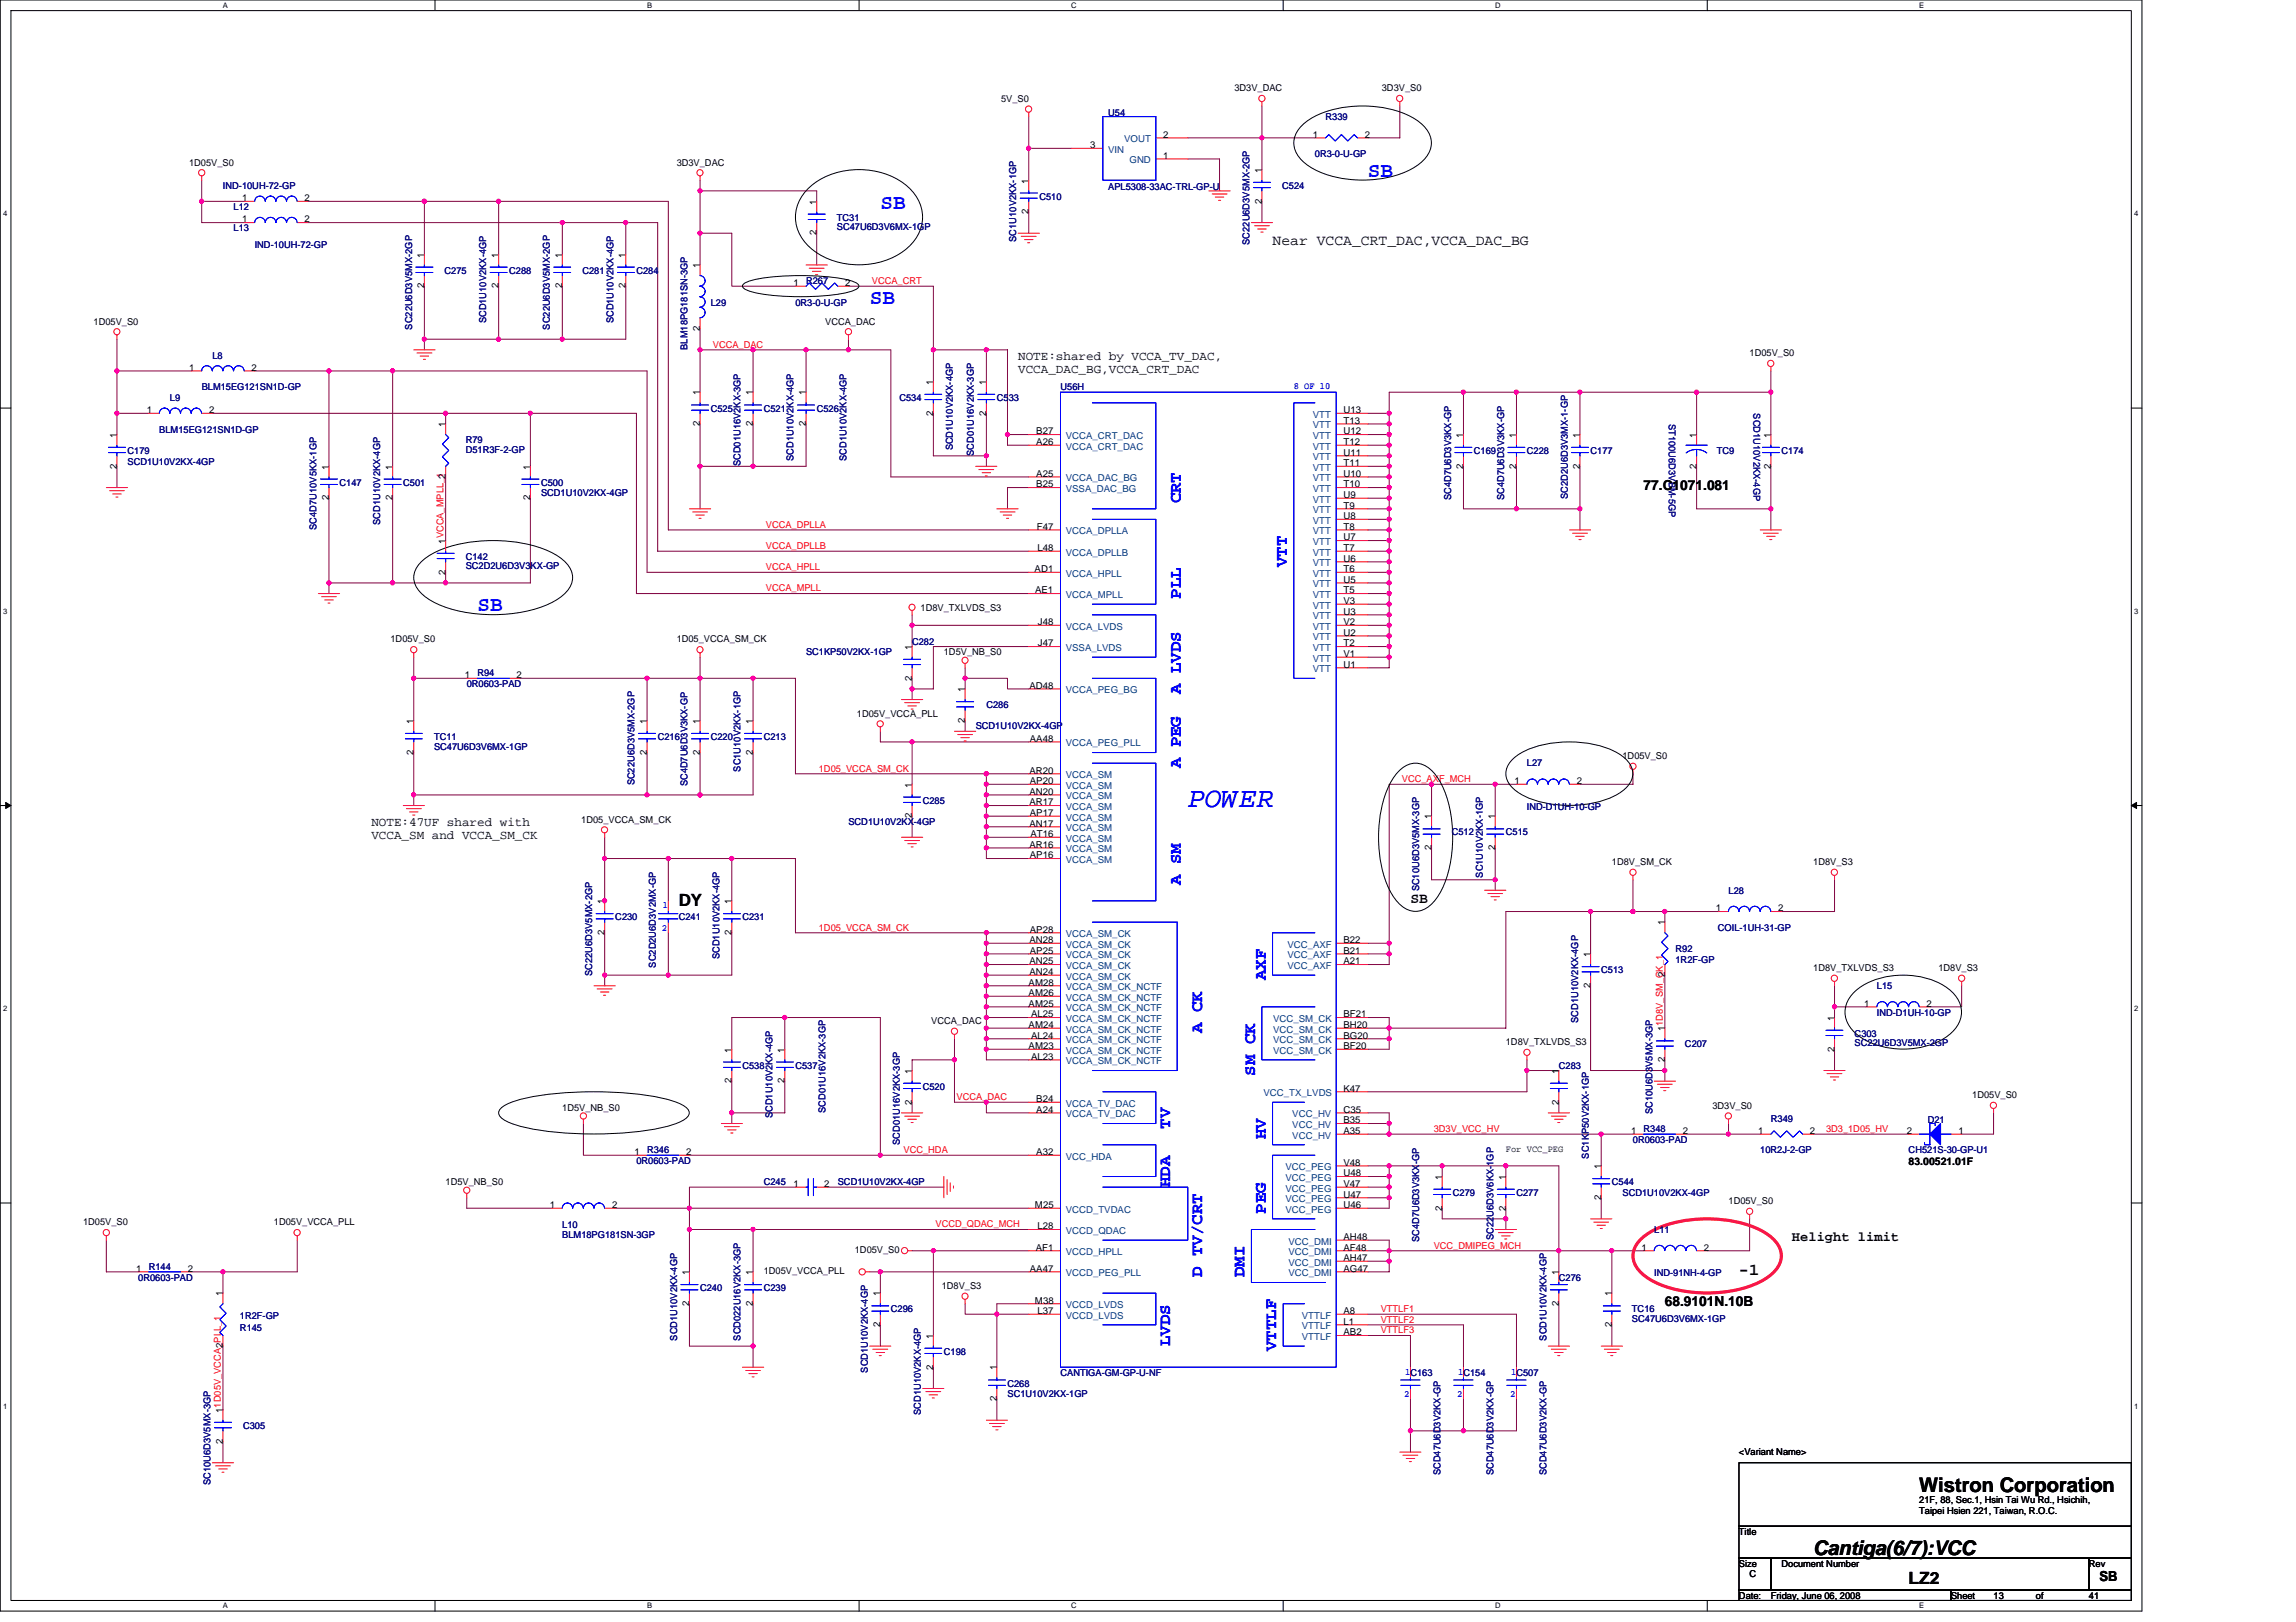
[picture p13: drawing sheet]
<svg xmlns="http://www.w3.org/2000/svg" width="297mm" height="210mm" viewBox="0 0 297 210" stroke-linecap="round" stroke-linejoin="round" font-family="sans-serif">
<defs><g id="words">
<text font-size="3.7" fill="#00f" x="153.7" y="104.5">POWER</text>
<g font-size="2.7" fill="#00f">
<text x="177" y="22.9">SB</text>
<text x="113.9" y="27">SB</text>
<text x="112.5" y="39.3">SB</text>
<text x="61.8" y="79.1">SB</text>
</g>
<g font-size="2.6">
<text x="248.3" y="193.1">Wistron Corporation</text>
<text x="234.6" y="201.3">Cantiga(6/7):VCC</text>
</g>
<g font-size="2.2" fill="#00f">
<text x="152.8" y="65.2" transform="rotate(-90 152.8 65.2)">CRT</text>
<text x="152.8" y="77.5" transform="rotate(-90 152.8 77.5)">PLL</text>
<text x="166.5" y="73.4" transform="rotate(-90 166.5 73.4)">VTT</text>
<text x="152.8" y="89.9" transform="rotate(-90 152.8 89.9)">A LVDS</text>
<text x="152.8" y="99.4" transform="rotate(-90 152.8 99.4)">A PEG</text>
<text x="152.8" y="114.5" transform="rotate(-90 152.8 114.5)">A SM</text>
<text x="163.8" y="126.9" transform="rotate(-90 163.8 126.9)">AXF</text>
<text x="155.5" y="133.7" transform="rotate(-90 155.5 133.7)">A CK</text>
<text x="162.4" y="139.2" transform="rotate(-90 162.4 139.2)">SM CK</text>
<text x="151.4" y="146.1" transform="rotate(-90 151.4 146.1)">TV</text>
<text x="163.8" y="147.4" transform="rotate(-90 163.8 147.4)">HV</text>
<text x="151.4" y="153.6" transform="rotate(-90 151.4 153.6)">HDA</text>
<text x="163.8" y="157.1" transform="rotate(-90 163.8 157.1)">PEG</text>
<text x="155.5" y="165.3" transform="rotate(-90 155.5 165.3)">D TV/CRT</text>
<text x="161" y="165.3" transform="rotate(-90 161 165.3)">DMI</text>
<text x="151.4" y="174.2" transform="rotate(-90 151.4 174.2)">LVDS</text>
<text x="165.1" y="174.9" transform="rotate(-90 165.1 174.9)">VTTLF</text>
</g>
<g font-size="2.2">
<text x="87.8" y="117.2">DY</text>
<text x="225" y="165">-1</text>
<text x="246.9" y="205">LZ2</text>
</g>
<g font-size="1.9">
<text x="164.6" y="31.7">Near VCCA_CRT_DAC,VCCA_DAC_BG</text>
<text x="182.5" y="116.8">SB</text>
</g>
<g font-size="1.8">
<text x="212.6" y="63.4">77.C1071.081</text>
<text x="231.8" y="160.6">Helight limit</text>
<text x="215.4" y="169">68.9101N.10B</text>
<text x="271.6" y="204.7">SB</text>
</g>
<g font-size="1.6">
<text x="131.7" y="46.5">NOTE:shared by VCCA_TV_DAC,</text>
<text x="131.7" y="48.3">VCCA_DAC_BG,VCCA_CRT_DAC</text>
<text x="48" y="106.9">NOTE:47UF shared with</text>
<text x="48" y="108.6">VCCA_SM and VCCA_SM_CK</text>
</g>
<text font-size="1.4" x="246.9" y="150.8">83.00521.01F</text>
<g font-size="1.2">
<text x="159.7" y="11.8">3D3V_DAC</text>
<text x="178.8" y="11.8">3D3V_S0</text>
<text x="129.5" y="13.2">5V_S0</text>
<text x="150.5" y="17.8">2</text>
<text x="169.9" y="17.8">1</text>
<text x="176.6" y="17.8">2</text>
<text x="24.5" y="21.4">1D05V_S0</text>
<text x="87.5" y="21.4">3D3V_DAC</text>
<text x="133.1" y="23.7" transform="rotate(-90 133.1 23.7)">1</text>
<text x="141.1" y="19.2">3</text>
<text x="150.5" y="20.6">1</text>
<text x="163.2" y="22.4" transform="rotate(-90 163.2 22.4)">1</text>
<text x="31.3" y="26">1</text>
<text x="31.3" y="28.8">1</text>
<text x="39.4" y="26">2</text>
<text x="39.4" y="28.8">2</text>
<text x="105.6" y="26.5" transform="rotate(-90 105.6 26.5)">1</text>
<text x="133.1" y="27.7" transform="rotate(-90 133.1 27.7)">2</text>
<text x="163.2" y="26.4" transform="rotate(-90 163.2 26.4)">2</text>
<text x="54.9" y="33.3" transform="rotate(-90 54.9 33.3)">1</text>
<text x="64.5" y="33.3" transform="rotate(-90 64.5 33.3)">1</text>
<text x="72.7" y="33.3" transform="rotate(-90 72.7 33.3)">1</text>
<text x="80.9" y="33.3" transform="rotate(-90 80.9 33.3)">1</text>
<text x="90.5" y="34.7" transform="rotate(-90 90.5 34.7)">1</text>
<text x="105.6" y="30.5" transform="rotate(-90 105.6 30.5)">2</text>
<text x="12.1" y="42">1D05V_S0</text>
<text x="54.9" y="37.3" transform="rotate(-90 54.9 37.3)">2</text>
<text x="64.5" y="37.3" transform="rotate(-90 64.5 37.3)">2</text>
<text x="72.7" y="37.3" transform="rotate(-90 72.7 37.3)">2</text>
<text x="80.9" y="37.3" transform="rotate(-90 80.9 37.3)">2</text>
<text x="102.7" y="37">1</text>
<text x="106.8" y="42">VCCA_DAC</text>
<text x="109.3" y="37">2</text>
<text x="24.5" y="48">1</text>
<text x="32.6" y="48">2</text>
<text x="90.5" y="42.8" transform="rotate(-90 90.5 42.8)">2</text>
<text x="226.4" y="46.1">1D05V_S0</text>
<text x="19" y="53.5">1</text>
<text x="27" y="53.5">2</text>
<text x="90.5" y="51.2" transform="rotate(-90 90.5 51.2)">1</text>
<text x="97.4" y="51.2" transform="rotate(-90 97.4 51.2)">1</text>
<text x="104.3" y="51.2" transform="rotate(-90 104.3 51.2)">1</text>
<text x="120.7" y="53.8" transform="rotate(-90 120.7 53.8)">2</text>
<text x="120.7" y="49.8" transform="rotate(-90 120.7 49.8)">1</text>
<text x="127.6" y="53.8" transform="rotate(-90 127.6 53.8)">2</text>
<text x="127.6" y="49.8" transform="rotate(-90 127.6 49.8)">1</text>
<text x="173.8" y="53.5">U13</text>
<text x="15.1" y="56.7" transform="rotate(-90 15.1 56.7)">1</text>
<text x="57.6" y="55.3" transform="rotate(-90 57.6 55.3)">1</text>
<text x="90.5" y="55.1" transform="rotate(-90 90.5 55.1)">2</text>
<text x="97.4" y="55.1" transform="rotate(-90 97.4 55.1)">2</text>
<text x="104.3" y="55.1" transform="rotate(-90 104.3 55.1)">2</text>
<text x="134.1" y="56.2">B27</text>
<text x="134.1" y="57.6">A26</text>
<text x="173.8" y="54.8">T13</text>
<text x="173.8" y="57.6">T12</text>
<text x="173.8" y="59">U11</text>
<text x="173.8" y="56.2">U12</text>
<text x="189.3" y="56.7" transform="rotate(-90 189.3 56.7)">1</text>
<text x="196.2" y="56.7" transform="rotate(-90 196.2 56.7)">1</text>
<text x="204.4" y="56.7" transform="rotate(-90 204.4 56.7)">1</text>
<text x="219.5" y="56.7" transform="rotate(-90 219.5 56.7)">1</text>
<text x="229.1" y="56.7" transform="rotate(-90 229.1 56.7)">1</text>
<text x="15.1" y="60.6" transform="rotate(-90 15.1 60.6)">2</text>
<text x="42.5" y="64.7" transform="rotate(-90 42.5 64.7)">2</text>
<text x="42.5" y="60.8" transform="rotate(-90 42.5 60.8)">1</text>
<text x="50.8" y="64.7" transform="rotate(-90 50.8 64.7)">2</text>
<text x="50.8" y="60.8" transform="rotate(-90 50.8 60.8)">1</text>
<text x="57.6" y="62" transform="rotate(-90 57.6 62)">2</text>
<text x="68.6" y="64.7" transform="rotate(-90 68.6 64.7)">2</text>
<text x="68.6" y="60.8" transform="rotate(-90 68.6 60.8)">1</text>
<text x="134.1" y="61.7">A25</text>
<text x="134.1" y="63.1">B25</text>
<text x="173.8" y="60.3">T11</text>
<text x="173.8" y="61.7">U10</text>
<text x="173.8" y="63.1">T10</text>
<text x="173.8" y="64.5">U9</text>
<text x="173.8" y="65.8">T9</text>
<text x="189.3" y="60.6" transform="rotate(-90 189.3 60.6)">2</text>
<text x="196.2" y="60.6" transform="rotate(-90 196.2 60.6)">2</text>
<text x="204.4" y="60.6" transform="rotate(-90 204.4 60.6)">2</text>
<text x="219.5" y="60.6" transform="rotate(-90 219.5 60.6)">2</text>
<text x="229.1" y="60.6" transform="rotate(-90 229.1 60.6)">2</text>
<text x="57.6" y="70.4" transform="rotate(-90 57.6 70.4)">1VCCA_MPLL_1</text>
<text x="134.2" y="68.6">F47</text>
<text x="134.2" y="71.3">L48</text>
<text x="173.8" y="68.6">T8</text>
<text x="173.8" y="69.9">U7</text>
<text x="173.8" y="71.3">T7</text>
<text x="173.8" y="67.2">U8</text>
<text x="57.6" y="74.4" transform="rotate(-90 57.6 74.4)">2</text>
<text x="133.9" y="74">AD1</text>
<text x="133.9" y="76.8">AE1</text>
<text x="173.8" y="72.7">U6</text>
<text x="173.8" y="74">T6</text>
<text x="173.8" y="75.4">U5</text>
<text x="173.8" y="76.8">T5</text>
<text x="50.5" y="83.1">1D05V_S0</text>
<text x="87.5" y="83.1">1D05_VCCA_SM_CK</text>
<text x="119.1" y="79">1D8V_TXLVDS_S3</text>
<text x="134.3" y="80.9">J48</text>
<text x="134.3" y="83.7">J47</text>
<text x="173.8" y="78.2">V3</text>
<text x="173.8" y="79.5">U3</text>
<text x="173.8" y="80.9">V2</text>
<text x="173.8" y="82.3">U2</text>
<text x="173.8" y="83.7">T2</text>
<text x="60.1" y="87.8">1</text>
<text x="66.8" y="87.8">2</text>
<text x="118" y="88.1" transform="rotate(-90 118 88.1)">2</text>
<text x="118" y="84.1" transform="rotate(-90 118 84.1)">1</text>
<text x="122.1" y="84.8">1D5V_NB_S0</text>
<text x="124.8" y="89.6" transform="rotate(-90 124.8 89.6)">1</text>
<text x="133.2" y="89.1">AD48</text>
<text x="173.8" y="85">V1</text>
<text x="173.8" y="86.4">U1</text>
<text x="53.5" y="93.7" transform="rotate(-90 53.5 93.7)">1</text>
<text x="83.7" y="93.7" transform="rotate(-90 83.7 93.7)">1</text>
<text x="90.5" y="93.7" transform="rotate(-90 90.5 93.7)">1</text>
<text x="97.4" y="93.7" transform="rotate(-90 97.4 93.7)">1</text>
<text x="110.9" y="92.8">1D05V_VCCA_PLL</text>
<text x="124.8" y="93.6" transform="rotate(-90 124.8 93.6)">2</text>
<text x="133.2" y="96">AA48</text>
<text x="53.5" y="97.7" transform="rotate(-90 53.5 97.7)">2</text>
<text x="83.7" y="97.7" transform="rotate(-90 83.7 97.7)">2</text>
<text x="90.5" y="97.7" transform="rotate(-90 90.5 97.7)">2</text>
<text x="97.4" y="97.7" transform="rotate(-90 97.4 97.7)">2</text>
<text x="118" y="101.9" transform="rotate(-90 118 101.9)">1</text>
<text x="133.2" y="100.1">AR20</text>
<text x="133.2" y="101.5">AP20</text>
<text x="195.9" y="101.5">1</text>
<text x="204" y="101.5">2</text>
<text x="209.9" y="98.2">1D05V_S0</text>
<text x="75.2" y="106.5">1D05_VCCA_SM_CK</text>
<text x="118" y="105.9" transform="rotate(-90 118 105.9)">2</text>
<text x="133.2" y="102.8">AN20</text>
<text x="133.2" y="104.2">AR17</text>
<text x="133.2" y="107">AN17</text>
<text x="133.2" y="105.6">AP17</text>
<text x="185.2" y="106" transform="rotate(-90 185.2 106)">1</text>
<text x="193.4" y="106" transform="rotate(-90 193.4 106)">1</text>
<text x="133.2" y="109.7">AR16</text>
<text x="133.2" y="111.1">AP16</text>
<text x="133.3" y="108.3">AT16</text>
<text x="185.2" y="110" transform="rotate(-90 185.2 110)">2</text>
<text x="193.4" y="110" transform="rotate(-90 193.4 110)">2</text>
<text x="208.5" y="112">1D8V_SM_CK</text>
<text x="234.6" y="112">1D8V_S3</text>
<text x="78.2" y="117" transform="rotate(-90 78.2 117)">1</text>
<text x="94.7" y="117" transform="rotate(-90 94.7 117)">1</text>
<text x="215.4" y="119.8" transform="rotate(-90 215.4 119.8)">1</text>
<text x="222" y="117.9">1</text>
<text x="230.1" y="117.9">2</text>
<text x="78.2" y="121" transform="rotate(-90 78.2 121)">2</text>
<text x="94.7" y="121" transform="rotate(-90 94.7 121)">2</text>
<text x="133.2" y="122">AN28</text>
<text x="133.2" y="124.8">AN25</text>
<text x="133.2" y="120.7">AP28</text>
<text x="133.2" y="123.4">AP25</text>
<text x="173.8" y="122">B22</text>
<text x="173.8" y="123.4">B21</text>
<text x="173.8" y="124.8">A21</text>
<text x="205.8" y="123.9" transform="rotate(-90 205.8 123.9)">1</text>
<text x="234.6" y="125.7">1D8V_TXLVDS_S3</text>
<text x="250.8" y="125.7">1D8V_S3</text>
<text x="133.1" y="127.6">AM28</text>
<text x="133.1" y="128.9">AM26</text>
<text x="133.1" y="130.3">AM25</text>
<text x="133.2" y="126.2">AN24</text>
<text x="133.4" y="131.7">AL25</text>
<text x="173.8" y="131.7">BF21</text>
<text x="205.8" y="127.8" transform="rotate(-90 205.8 127.8)">2</text>
<text x="215.4" y="126.5" transform="rotate(-90 215.4 126.5)">2</text>
<text x="241.2" y="130.3">1</text>
<text x="249.3" y="130.3">2</text>
<text x="94.7" y="136.2" transform="rotate(-90 94.7 136.2)">1</text>
<text x="101.5" y="136.2" transform="rotate(-90 101.5 136.2)">1</text>
<text x="120.5" y="132.5">VCCA_DAC</text>
<text x="133.1" y="133">AM24</text>
<text x="133.1" y="135.8">AM23</text>
<text x="133.4" y="134.4">AL24</text>
<text x="133.4" y="137.1">AL23</text>
<text x="173.8" y="133">BH20</text>
<text x="173.8" y="134.4">BG20</text>
<text x="173.8" y="135.8">BF20</text>
<text x="194.8" y="135.3">1D8V_TXLVDS_S3</text>
<text x="215.4" y="137.4" transform="rotate(-90 215.4 137.4)">2</text>
<text x="215.4" y="133.5" transform="rotate(-90 215.4 133.5)">11D8V_SM_CK_1</text>
<text x="237.3" y="136.1" transform="rotate(-90 237.3 136.1)">2</text>
<text x="237.3" y="132.1" transform="rotate(-90 237.3 132.1)">1</text>
<text x="72.7" y="143.8">1D5V_NB_S0</text>
<text x="94.7" y="140.2" transform="rotate(-90 94.7 140.2)">2</text>
<text x="101.5" y="140.2" transform="rotate(-90 101.5 140.2)">2</text>
<text x="118" y="142.9" transform="rotate(-90 118 142.9)">2</text>
<text x="118" y="139" transform="rotate(-90 118 139)">1</text>
<text x="134.1" y="142.6">B24</text>
<text x="134.1" y="144">A24</text>
<text x="173.8" y="141.3">K47</text>
<text x="173.8" y="144">C35</text>
<text x="201.7" y="142.9" transform="rotate(-90 201.7 142.9)">2</text>
<text x="201.7" y="139" transform="rotate(-90 201.7 139)">1</text>
<text x="221.5" y="143.5">3D3V_S0</text>
<text x="255.2" y="142.1">1D05V_S0</text>
<text x="82.1" y="149.5">1</text>
<text x="88.8" y="149.5">2</text>
<text x="134.1" y="149.5">A32</text>
<text x="173.8" y="145.4">B35</text>
<text x="173.8" y="146.7">A35</text>
<text x="194.8" y="149.1">For VCC_PEG</text>
<text x="211" y="146.7">1</text>
<text x="217.7" y="146.7">2</text>
<text x="227.5" y="146.7">1</text>
<text x="234.2" y="146.7">2</text>
<text x="246.7" y="146.7">2</text>
<text x="253.4" y="146.7">1</text>
<text x="57.7" y="153.4">1D5V_NB_S0</text>
<text x="102.7" y="153.6">1</text>
<text x="106.6" y="153.6">2</text>
<text x="173.8" y="150.9">V48</text>
<text x="173.8" y="152.2">U48</text>
<text x="173.8" y="153.6">V47</text>
<text x="173.8" y="155">U47</text>
<text x="186.6" y="152.7" transform="rotate(-90 186.6 152.7)">1</text>
<text x="194.8" y="152.7" transform="rotate(-90 194.8 152.7)">1</text>
<text x="207.1" y="155.3" transform="rotate(-90 207.1 155.3)">2</text>
<text x="207.1" y="151.3" transform="rotate(-90 207.1 151.3)">1</text>
<text x="223.6" y="155.9">1D05V_S0</text>
<text x="10.7" y="158.6">1D05V_S0</text>
<text x="35.4" y="158.6">1D05V_VCCA_PLL</text>
<text x="71.1" y="156.3">1</text>
<text x="79.2" y="156.3">2</text>
<text x="133.9" y="156.3">M25</text>
<text x="134" y="161.8">AF1</text>
<text x="134.2" y="159.1">L28</text>
<text x="173.8" y="160.5">AH48</text>
<text x="173.8" y="161.8">AF48</text>
<text x="173.8" y="156.3">U46</text>
<text x="186.6" y="156.7" transform="rotate(-90 186.6 156.7)">2</text>
<text x="194.8" y="156.7" transform="rotate(-90 194.8 156.7)">2</text>
<text x="212.4" y="161.8">1</text>
<text x="220.4" y="161.8">2</text>
<text x="17.6" y="164.6">1</text>
<text x="24.3" y="164.6">2</text>
<text x="28.8" y="167.8" transform="rotate(-90 28.8 167.8)">1</text>
<text x="89.2" y="165" transform="rotate(-90 89.2 165)">1</text>
<text x="97.4" y="165" transform="rotate(-90 97.4 165)">1</text>
<text x="98.8" y="164.9">1D05V_VCCA_PLL</text>
<text x="110.6" y="162.2">1D05V_S0</text>
<text x="113.9" y="167.8" transform="rotate(-90 113.9 167.8)">1</text>
<text x="121.8" y="166.8">1D8V_S3</text>
<text x="133.2" y="164.6">AA47</text>
<text x="173.8" y="163.2">AH47</text>
<text x="173.8" y="164.6">AG47</text>
<text x="201.7" y="165" transform="rotate(-90 201.7 165)">1</text>
<text x="208.5" y="167.8" transform="rotate(-90 208.5 167.8)">1</text>
<text x="89.2" y="169" transform="rotate(-90 89.2 169)">2</text>
<text x="97.4" y="169" transform="rotate(-90 97.4 169)">2</text>
<text x="113.9" y="171.7" transform="rotate(-90 113.9 171.7)">2</text>
<text x="120.7" y="173.2" transform="rotate(-90 120.7 173.2)">1</text>
<text x="133.9" y="168.7">M38</text>
<text x="134.2" y="170.1">L37</text>
<text x="173.8" y="170.1">A8</text>
<text x="173.8" y="171.4">L1</text>
<text x="173.8" y="172.8">AB2</text>
<text x="201.7" y="169" transform="rotate(-90 201.7 169)">2</text>
<text x="208.5" y="171.7" transform="rotate(-90 208.5 171.7)">2</text>
<text x="28.8" y="174.5" transform="rotate(-90 28.8 174.5)">2</text>
<text x="120.7" y="177.2" transform="rotate(-90 120.7 177.2)">2</text>
<text x="128.9" y="177.4" transform="rotate(-90 128.9 177.4)">1</text>
<text x="28.8" y="182.8" transform="rotate(-90 28.8 182.8)">11D05V_VCCA_PLL_1</text>
<text x="128.9" y="181.3" transform="rotate(-90 128.9 181.3)">2</text>
<text x="28.8" y="186.8" transform="rotate(-90 28.8 186.8)">2</text>
<text x="225" y="188.3">&lt;Variant Name&gt;</text>
<text x="248.3" y="194.5">21F, 88, Sec.1, Hsin Tai Wu Rd., Hsichih,</text>
<text x="248.3" y="196">Taipei Hsien 221, Taiwan, R.O.C.</text>
<text x="225" y="198.6">Title</text>
<text x="225" y="202.8">Size</text>
<text x="230.5" y="202.8">Document Number</text>
<text x="270.2" y="202.8">Rev</text>
<text x="225" y="206.9">Date:</text>
<text x="226.4" y="204.1">C</text>
<text x="229.1" y="206.9">Friday, June 06, 2008</text>
<text x="252.4" y="206.9">Sheet</text>
<text x="257.9" y="206.9">13</text>
<text x="263.4" y="206.9">of</text>
<text x="270.3" y="206.9">41</text>
</g>
<g font-size="1.2" fill="#000080">
<text x="143.4" y="15">U54</text>
<text x="171.5" y="15.5">R339</text>
<text x="170.1" y="20.3">0R3-0-U-GP</text>
<text x="28.8" y="24.4">IND-10UH-72-GP</text>
<text x="30.2" y="27.2">L12</text>
<text x="30.2" y="29.9">L13</text>
<text x="108.3" y="28.6">TC31</text>
<text x="108.3" y="29.8">SC47U6D3V6MX-1GP</text>
<text x="134.5" y="25.8">C510</text>
<text x="143.4" y="24.6">APL5308-33AC-TRL-GP-U</text>
<text x="165.9" y="24.4">C524</text>
<text x="33" y="32.1">IND-10UH-72-GP</text>
<text x="57.5" y="35.4">C275</text>
<text x="65.9" y="35.4">C288</text>
<text x="75.3" y="35.4">C281</text>
<text x="82.3" y="35.4">C284</text>
<text x="131.5" y="31.3" transform="rotate(-90 131.5 31.3)">SC1U10V2KX-1GP</text>
<text x="161.7" y="31.7" transform="rotate(-90 161.7 31.7)">SC22U6D3V5MX-2GP</text>
<text x="62.9" y="41.8" transform="rotate(-90 62.9 41.8)">SCD1U10V2KX-4GP</text>
<text x="79.4" y="41.8" transform="rotate(-90 79.4 41.8)">SCD1U10V2KX-4GP</text>
<text x="91.9" y="39.5">L29</text>
<text x="102.9" y="39.5">0R3-0-U-GP</text>
<text x="104.3" y="36.8">R267</text>
<text x="27.5" y="46.4">L8</text>
<text x="53.3" y="42.7" transform="rotate(-90 53.3 42.7)">SC22U6D3V5MX-2GP</text>
<text x="71.1" y="42.7" transform="rotate(-90 71.1 42.7)">SC22U6D3V5MX-2GP</text>
<text x="89" y="45.3" transform="rotate(-90 89 45.3)">BLM18PG181SN-3GP</text>
<text x="22" y="51.9">L9</text>
<text x="26.1" y="50.5">BLM15EG121SN1D-GP</text>
<text x="91.9" y="53.3">C525</text>
<text x="98.8" y="53.3">C521</text>
<text x="105.7" y="53.3">C526</text>
<text x="116.3" y="51.9">C534</text>
<text x="129" y="51.9">C533</text>
<text x="137.2" y="50.5">U56H</text>
<text x="226.9" y="53.5" transform="rotate(90 226.9 53.5)">SCD1U10V2KX-4GP</text>
<text x="16.5" y="58.7">C179</text>
<text x="20.6" y="56">BLM15EG121SN1D-GP</text>
<text x="60.3" y="57.4">R79</text>
<text x="60.3" y="58.6">D51R3F-2-GP</text>
<text x="102.7" y="59.7" transform="rotate(-90 102.7 59.7)">SCD1U10V2KX-4GP</text>
<text x="109.5" y="59.7" transform="rotate(-90 109.5 59.7)">SCD1U10V2KX-4GP</text>
<text x="123.3" y="58.3" transform="rotate(-90 123.3 58.3)">SCD1U10V2KX-4GP</text>
<text x="126" y="59" transform="rotate(-90 126 59)">SCD01U16V2KX-3GP</text>
<text x="190.7" y="58.7">C169</text>
<text x="197.5" y="58.7">C228</text>
<text x="205.8" y="58.7">C177</text>
<text x="215.9" y="54.9" transform="rotate(90 215.9 54.9)">ST100U6D3VBM-5GP</text>
<text x="222.1" y="58.7">TC9</text>
<text x="230.5" y="58.7">C174</text>
<text x="16.5" y="60.1">SCD1U10V2KX-4GP</text>
<text x="43.9" y="62.8">C147</text>
<text x="52.2" y="62.8">C501</text>
<text x="70" y="62.8">C500</text>
<text x="70" y="64.2">SCD1U10V2KX-4GP</text>
<text x="95.8" y="60.3" transform="rotate(-90 95.8 60.3)">SCD01U16V2KX-3GP</text>
<text x="187.7" y="64.7" transform="rotate(-90 187.7 64.7)">SC4D7U6D3V3KX-GP</text>
<text x="194.6" y="64.7" transform="rotate(-90 194.6 64.7)">SC4D7U6D3V3KX-GP</text>
<text x="202.8" y="64.6" transform="rotate(-90 202.8 64.6)">SC2D2U6D3V3MX-1-GP</text>
<text x="41" y="68.6" transform="rotate(-90 41 68.6)">SC4D7U10V5KX-1GP</text>
<text x="49.2" y="67.9" transform="rotate(-90 49.2 67.9)">SCD1U10V2KX-4GP</text>
<text x="60.3" y="72.5">C142</text>
<text x="60.3" y="73.7">SC2D2U6D3V3KX-GP</text>
<text x="118" y="83.4">C282</text>
<text x="60.4" y="88.9">0R0603-PAD</text>
<text x="61.8" y="87.5">R94</text>
<text x="104.3" y="84.8">SC1KP50V2KX-1GP</text>
<text x="56.2" y="95.8">TC11</text>
<text x="85.1" y="95.8">C216</text>
<text x="91.9" y="95.8">C220</text>
<text x="98.8" y="95.8">C213</text>
<text x="126.2" y="94.4">SCD1U10V2KX-4GP</text>
<text x="127.6" y="91.7">C286</text>
<text x="56.2" y="97">SC47U6D3V6MX-1GP</text>
<text x="82.1" y="101.6" transform="rotate(-90 82.1 101.6)">SC22U6D3V5MX-2GP</text>
<text x="89" y="101.8" transform="rotate(-90 89 101.8)">SC4D7U6D3V3KX-GP</text>
<text x="95.8" y="99.9" transform="rotate(-90 95.8 99.9)">SC1U10V2KX-1GP</text>
<text x="197.5" y="99.2">L27</text>
<text x="109.8" y="106.7">SCD1U10V2KX-4GP</text>
<text x="119.4" y="104">C285</text>
<text x="197.5" y="104.8">IND-D1UH-10-GP</text>
<text x="187.8" y="108.1">C512</text>
<text x="191.8" y="113.6" transform="rotate(-90 191.8 113.6)">SC1U10V2KX-1GP</text>
<text x="194.8" y="108.1">C515</text>
<text x="79.6" y="119.1">C230</text>
<text x="87.8" y="119.1">C241</text>
<text x="96.1" y="119.1">C231</text>
<text x="183.6" y="115.4" transform="rotate(-90 183.6 115.4)">SC10U6D3V5MX-3GP</text>
<text x="223.6" y="115.7">L28</text>
<text x="84.9" y="125.2" transform="rotate(-90 84.9 125.2)">SC2D2U6D3V2MX-GP</text>
<text x="93.1" y="124.1" transform="rotate(-90 93.1 124.1)">SCD1U10V2KX-4GP</text>
<text x="207.2" y="125.9">C513</text>
<text x="216.8" y="123.2">R92</text>
<text x="216.8" y="124.6">1R2F-GP</text>
<text x="222.2" y="120.5">COIL-1UH-31-GP</text>
<text x="76.6" y="126.3" transform="rotate(-90 76.6 126.3)">SC22U6D3V5MX-2GP</text>
<text x="242.8" y="128">L15</text>
<text x="242.8" y="131.4">IND-D1UH-10-GP</text>
<text x="204.2" y="132.4" transform="rotate(-90 204.2 132.4)">SCD1U10V2KX-4GP</text>
<text x="218" y="135.6">C207</text>
<text x="239.9" y="134.2">C303</text>
<text x="239.9" y="135.4">SC22U6D3V5MX-2GP</text>
<text x="96.1" y="138.3">C538</text>
<text x="102.9" y="138.3">C537</text>
<text x="119.4" y="141">C520</text>
<text x="201.7" y="138.3">C283</text>
<text x="83.7" y="149.3">R346</text>
<text x="99.9" y="144.7" transform="rotate(-90 99.9 144.7)">SCD1U10V2KX-4GP</text>
<text x="106.8" y="144" transform="rotate(-90 106.8 144)">SCD01U16V2KX-3GP</text>
<text x="116.4" y="148.1" transform="rotate(-90 116.4 148.1)">SCD01U16V2KX-3GP</text>
<text x="205.5" y="149.9" transform="rotate(-90 205.5 149.9)">SC1KP50V2KX-1GP</text>
<text x="211.3" y="147.9">0R0603-PAD</text>
<text x="212.6" y="146.5">R348</text>
<text x="213.8" y="144.2" transform="rotate(-90 213.8 144.2)">SC10U6D3V5MX-3GP</text>
<text x="227.7" y="149.3">10R2J-2-GP</text>
<text x="229.1" y="145.1">R349</text>
<text x="246.9" y="149.3">CH521S-30-GP-U1</text>
<text x="249.4" y="145.3">D21</text>
<text x="82.3" y="150.6">0R0603-PAD</text>
<text x="98.8" y="153.4">C245</text>
<text x="108.4" y="153.4">SCD1U10V2KX-4GP</text>
<text x="188" y="154.7">C279</text>
<text x="196.2" y="154.7">C277</text>
<text x="208.5" y="153.4">C544</text>
<text x="209.9" y="154.7">SCD1U10V2KX-4GP</text>
<text x="72.7" y="158.9">L10</text>
<text x="72.7" y="160.2">BLM18PG181SN-3GP</text>
<text x="183.6" y="160.8" transform="rotate(-90 183.6 160.8)">SC4D7U6D3V3KX-GP</text>
<text x="193.2" y="160.5" transform="rotate(-90 193.2 160.5)">SC22U6D3V6KX-1GP</text>
<text x="214" y="159.6">L11</text>
<text x="17.9" y="165.7">0R0603-PAD</text>
<text x="19.2" y="164.3">R144</text>
<text x="90.6" y="167.1">C240</text>
<text x="98.8" y="167.1">C239</text>
<text x="201.7" y="165.7">C276</text>
<text x="214" y="165.2">IND-91NH-4-GP</text>
<text x="31" y="172.3">R145</text>
<text x="31" y="170.6">1R2F-GP</text>
<text x="87.6" y="173.5" transform="rotate(-90 87.6 173.5)">SCD1U10V2KX-4GP</text>
<text x="95.8" y="173.5" transform="rotate(-90 95.8 173.5)">SCD022U16V2KX-3GP</text>
<text x="115.2" y="169.8">C296</text>
<text x="200.1" y="173.5" transform="rotate(-90 200.1 173.5)">SCD1U10V2KX-4GP</text>
<text x="211.1" y="169.8">TC16</text>
<text x="211.1" y="171.1">SC47U6D3V6MX-1GP</text>
<text x="112.3" y="177.6" transform="rotate(-90 112.3 177.6)">SCD1U10V2KX-4GP</text>
<text x="122.1" y="175.3">C198</text>
<text x="130.3" y="179.4">C268</text>
<text x="137.2" y="178.1">CANTIGA-GM-GP-U-NF</text>
<text x="31.5" y="184.9">C305</text>
<text x="119.1" y="183.1" transform="rotate(-90 119.1 183.1)">SCD1U10V2KX-4GP</text>
<text x="130.3" y="180.8">SC1U10V2KX-1GP</text>
<text x="186.3" y="190.9" transform="rotate(-90 186.3 190.9)">SCD47U6D3V2KX-GP</text>
<text x="193.2" y="190.9" transform="rotate(-90 193.2 190.9)">SCD47U6D3V2KX-GP</text>
<text x="200.1" y="190.9" transform="rotate(-90 200.1 190.9)">SCD47U6D3V2KX-GP</text>
<text x="27.2" y="192.2" transform="rotate(-90 27.2 192.2)">SC10U6D3V5MX-3GP</text>
</g>
<g font-size="1.2" fill="#004080">
<text x="143.4" y="19.8">VIN</text>
<text x="145.4" y="18.4">VOUT</text>
<text x="146.1" y="21.1">GND</text>
<text x="137.9" y="56.8">VCCA_CRT_DAC</text>
<text x="137.9" y="58.2">VCCA_CRT_DAC</text>
<text x="169.8" y="54.1">VTT</text>
<text x="169.8" y="55.4">VTT</text>
<text x="169.8" y="58.2">VTT</text>
<text x="169.8" y="59.6">VTT</text>
<text x="169.8" y="56.8">VTT</text>
<text x="137.9" y="62.3">VCCA_DAC_BG</text>
<text x="137.9" y="63.7">VSSA_DAC_BG</text>
<text x="169.8" y="60.9">VTT</text>
<text x="169.8" y="62.3">VTT</text>
<text x="169.8" y="63.7">VTT</text>
<text x="169.8" y="65">VTT</text>
<text x="137.9" y="69.2">VCCA_DPLLA</text>
<text x="137.9" y="71.9">VCCA_DPLLB</text>
<text x="169.8" y="69.2">VTT</text>
<text x="169.8" y="70.5">VTT</text>
<text x="169.8" y="71.9">VTT</text>
<text x="169.8" y="66.4">VTT</text>
<text x="169.8" y="67.8">VTT</text>
<text x="137.9" y="74.6">VCCA_HPLL</text>
<text x="137.9" y="77.4">VCCA_MPLL</text>
<text x="169.8" y="73.3">VTT</text>
<text x="169.8" y="74.6">VTT</text>
<text x="169.8" y="76">VTT</text>
<text x="169.8" y="77.4">VTT</text>
<text x="137.9" y="81.5">VCCA_LVDS</text>
<text x="169.8" y="78.8">VTT</text>
<text x="169.8" y="80.1">VTT</text>
<text x="169.8" y="81.5">VTT</text>
<text x="169.8" y="82.9">VTT</text>
<text x="137.9" y="89.7">VCCA_PEG_BG</text>
<text x="137.9" y="84.2">VSSA_LVDS</text>
<text x="169.8" y="84.2">VTT</text>
<text x="169.8" y="85.6">VTT</text>
<text x="169.8" y="87">VTT</text>
<text x="137.9" y="96.6">VCCA_PEG_PLL</text>
<text x="137.9" y="100.7">VCCA_SM</text>
<text x="137.9" y="102.1">VCCA_SM</text>
<text x="137.9" y="103.4">VCCA_SM</text>
<text x="137.9" y="104.8">VCCA_SM</text>
<text x="137.9" y="106.2">VCCA_SM</text>
<text x="137.9" y="107.6">VCCA_SM</text>
<text x="137.9" y="108.9">VCCA_SM</text>
<text x="137.9" y="110.3">VCCA_SM</text>
<text x="137.9" y="111.7">VCCA_SM</text>
<text x="137.9" y="121.3">VCCA_SM_CK</text>
<text x="137.9" y="122.6">VCCA_SM_CK</text>
<text x="137.9" y="124">VCCA_SM_CK</text>
<text x="137.9" y="125.4">VCCA_SM_CK</text>
<text x="166.6" y="122.6">VCC_AXF</text>
<text x="166.6" y="124">VCC_AXF</text>
<text x="166.6" y="125.4">VCC_AXF</text>
<text x="137.9" y="126.8">VCCA_SM_CK</text>
<text x="137.9" y="128.1">VCCA_SM_CK_NCTF</text>
<text x="137.9" y="129.5">VCCA_SM_CK_NCTF</text>
<text x="137.9" y="130.9">VCCA_SM_CK_NCTF</text>
<text x="137.9" y="132.2">VCCA_SM_CK_NCTF</text>
<text x="137.9" y="133.6">VCCA_SM_CK_NCTF</text>
<text x="137.9" y="135">VCCA_SM_CK_NCTF</text>
<text x="137.9" y="136.4">VCCA_SM_CK_NCTF</text>
<text x="137.9" y="137.7">VCCA_SM_CK_NCTF</text>
<text x="164.7" y="132.2">VCC_SM_CK</text>
<text x="164.7" y="133.6">VCC_SM_CK</text>
<text x="164.7" y="135">VCC_SM_CK</text>
<text x="164.7" y="136.4">VCC_SM_CK</text>
<text x="137.9" y="143.2">VCCA_TV_DAC</text>
<text x="163.5" y="141.9">VCC_TX_LVDS</text>
<text x="137.9" y="144.6">VCCA_TV_DAC</text>
<text x="167.2" y="144.6">VCC_HV</text>
<text x="167.2" y="146">VCC_HV</text>
<text x="167.2" y="147.3">VCC_HV</text>
<text x="137.9" y="150.1">VCC_HDA</text>
<text x="166.3" y="151.4">VCC_PEG</text>
<text x="166.3" y="152.8">VCC_PEG</text>
<text x="166.3" y="154.2">VCC_PEG</text>
<text x="166.3" y="155.6">VCC_PEG</text>
<text x="137.9" y="156.9">VCCD_TVDAC</text>
<text x="137.9" y="159.7">VCCD_QDAC</text>
<text x="166.3" y="156.9">VCC_PEG</text>
<text x="166.7" y="161.1">VCC_DMI</text>
<text x="137.9" y="165.2">VCCD_PEG_PLL</text>
<text x="137.9" y="162.4">VCCD_HPLL</text>
<text x="166.7" y="162.4">VCC_DMI</text>
<text x="166.7" y="163.8">VCC_DMI</text>
<text x="166.7" y="165.2">VCC_DMI</text>
<text x="137.9" y="169.3">VCCD_LVDS</text>
<text x="137.9" y="170.6">VCCD_LVDS</text>
<text x="168.4" y="170.6">VTTLF</text>
<text x="168.4" y="172">VTTLF</text>
<text x="168.4" y="173.4">VTTLF</text>
</g>
<g font-size="1.2" fill="#f00">
<text x="112.8" y="36.8">VCCA_CRT</text>
<text x="92.2" y="45">VCCA_DAC</text>
<text x="99.1" y="68.3">VCCA_DPLLA</text>
<text x="99.1" y="71.1">VCCA_DPLLB</text>
<text x="99.1" y="73.8">VCCA_HPLL</text>
<text x="99.1" y="76.5">VCCA_MPLL</text>
<text x="105.9" y="99.9">1D05_VCCA_SM_CK</text>
<text x="181.4" y="101.2">VCC_AXF_MCH</text>
<text x="105.9" y="120.4">1D05_VCCA_SM_CK</text>
<text x="123.8" y="142.4">VCCA_DAC</text>
<text x="116.9" y="149.2">VCC_HDA</text>
<text x="185.5" y="146.5">3D3V_VCC_HV</text>
<text x="236.2" y="146.5">3D3_1D05_HV</text>
<text x="121" y="158.8">VCCD_QDAC_MCH</text>
<text x="185.5" y="161.6">VCC_DMIPEG_MCH</text>
<text x="178.6" y="169.8">VTTLF1</text>
<text x="178.6" y="172.6">VTTLF3</text>
<text x="178.6" y="171.2">VTTLF2</text>
</g>
<g font-size="1.2" fill="#00f">
<text x="167.4" y="50.4">8 OF 10</text>
<text x="85.8" y="117.6">1</text>
<text x="85.6" y="120.4">2</text>
<text x="181.8" y="177.9">1C163</text>
<text x="188.6" y="177.9">1C154</text>
<text x="195.5" y="177.9">1C507</text>
<text x="181.6" y="180.8">2</text>
<text x="188.5" y="180.8">2</text>
<text x="195.4" y="180.8">2</text>
</g>
<g font-size="1">
<text x="28.8" y="1">A</text>
<text x="83.7" y="1">B</text>
<text x="138.6" y="1">C</text>
<text x="193.4" y="1">D</text>
<text x="248.3" y="1">E</text>
<text x=".4" y="28">4</text>
<text x="276.1" y="28">4</text>
<text x=".4" y="79.4">3</text>
<text x="276.1" y="79.4">3</text>
<text x=".4" y="130.9">2</text>
<text x="276.1" y="130.9">2</text>
<text x=".4" y="182.3">1</text>
<text x="276.1" y="182.3">1</text>
<text x="28.8" y="208.2">A</text>
<text x="83.7" y="208.2">B</text>
<text x="138.6" y="208.2">C</text>
<text x="193.4" y="208.2">D</text>
<text x="248.3" y="208.2">E</text>
</g>
</g></defs>
<path d="M0 0h277.1v208.5h-277.1zM1.4 1.4h274.3v205.7h-274.3z" fill="none" stroke="#000" stroke-width=".13"/>
<g fill="#fff">
<path d="M28.8 .1h.7v1.1h-.7z"/>
<path d="M28.8 207.3h.7v1.1h-.7z"/>
</g>
<path d="M56.3 0v1.4M56.3 207.1v1.4" fill="none" stroke="#000" stroke-width=".13"/>
<g fill="#fff">
<path d="M83.7 .1h.7v1.1h-.7z"/>
<path d="M83.7 207.3h.7v1.1h-.7z"/>
</g>
<path d="M111.1 0v1.4M111.1 207.1v1.4" fill="none" stroke="#000" stroke-width=".13"/>
<g fill="#fff">
<path d="M138.6 .1h.7v1.1h-.7z"/>
<path d="M138.6 207.3h.7v1.1h-.7z"/>
</g>
<path d="M166 0v1.4M166 207.1v1.4" fill="none" stroke="#000" stroke-width=".13"/>
<g fill="#fff">
<path d="M193.4 .1h.7v1.1h-.7z"/>
<path d="M193.4 207.3h.7v1.1h-.7z"/>
</g>
<path d="M220.9 0v1.4M220.9 207.1v1.4" fill="none" stroke="#000" stroke-width=".13"/>
<g fill="#fff">
<path d="M248.3 .1h.7v1.1h-.7z"/>
<path d="M248.3 207.3h.7v1.1h-.7z"/>
<path d="M.4 27.1h.5v1.1h-.5z"/>
<path d="M276.1 27.1h.5v1.1h-.5z"/>
<path d="M.4 78.5h.5v1.1h-.5z"/>
<path d="M276.1 78.5h.5v1.1h-.5z"/>
</g>
<path d="M0 52.8h1.4M275.7 52.8h1.4" fill="none" stroke="#000" stroke-width=".13"/>
<g fill="#fff">
<path d="M.4 130h.5v1.1h-.5z"/>
<path d="M276.1 130h.5v1.1h-.5z"/>
</g>
<path d="M0 104.2h1.4M275.7 104.2h1.4" fill="none" stroke="#000" stroke-width=".13"/>
<path d="M.7 103.8l.7 .4-.7 .4zM275.7 104.2l.7-.4v.8z" fill="#000" stroke="#000" stroke-width=".13"/>
<g fill="#fff">
<path d="M.4 181.4h.5v1.1h-.5z"/>
<path d="M276.1 181.4h.5v1.1h-.5z"/>
</g>
<g fill="none" stroke="#000" stroke-width=".13">
<path d="M168.2 16.5a9.3 9.3 0 0 1 5.5-2.6 14.3 14.3 0 0 1 9.3 1.5 4.1 4.1 0 0 1 2.2 3.1 3.8 3.8 0 0 1-2.2 3.1 14.4 14.4 0 0 1-13.4 0 4.1 4.1 0 0 1-2.2-3.1l.1-.7 .3-.7zM96.2 36.8a5.5 5.5 0 0 1 2.5-.8 33.3 33.3 0 0 1 11.4 .3l.9 .5 .1 .2-.1 .3a5.6 5.6 0 0 1-2.6 .8 32.5 32.5 0 0 1-11.3-.4l-.9-.4-.1-.3zM104.2 24.8a9.6 9.6 0 0 1 9.3-2.6 7.6 7.6 0 0 1 5.5 4.1 5.3 5.3 0 0 1-2.5 6.5 10.2 10.2 0 0 1-11.6-.7 5 5 0 0 1-.7-7.3zM54.5 72.7a11.5 11.5 0 0 1 6.3-2.5 18.8 18.8 0 0 1 10.8 1.4 4.7 4.7 0 0 1 2.4 2.4 2.64 2.64 0 0 1-.9 2.8 11.6 11.6 0 0 1-6.3 2.5 18.6 18.6 0 0 1-10.8-1.4 4.7 4.7 0 0 1-2.4-2.5 2.64 2.64 0 0 1 .9-2.7zM181.1 99.7a2.74 2.74 0 0 1 4.1 0 10.4 10.4 0 0 1 2.5 5.9 16.4 16.4 0 0 1-1.4 10 4.1 4.1 0 0 1-3.2 2.3 3.4 3.4 0 0 1-2.6-1.5 14.7 14.7 0 0 1-2.1-9.5 12.7 12.7 0 0 1 2.1-6.6zM195.7 98.2a10 10 0 0 1 6-2.1 13.3 13.3 0 0 1 8 1.6 2.85 2.85 0 0 1 1.4 3.1 4.3 4.3 0 0 1-2.3 2.2 14.6 14.6 0 0 1-11.6 0 4.2 4.2 0 0 1-2.3-2.2 2.44 2.44 0 0 1 .8-2.6zM240.1 128.2a10.4 10.4 0 0 1 9.6-1.5 5.6 5.6 0 0 1 4 3.5 3.9 3.9 0 0 1-2.1 4.2 10.8 10.8 0 0 1-10.7 0 3.9 3.9 0 0 1-2.1-4.2l.3-.7 .4-.7zM0 155.7h1.4M65 143.3a13.1 13.1 0 0 1 5.6-1.6 47.2 47.2 0 0 1 16 .6 4.4 4.4 0 0 1 2.5 1.3l.1 .4-.1 .4a4.5 4.5 0 0 1-2.5 1.3 45.3 45.3 0 0 1-19.5 0 4.4 4.4 0 0 1-2.5-1.3l-.1-.4 .1-.4zM275.7 155.7h1.4M225 189.3h50.7v8.2h-50.7zM225 197.5h50.7v4.1h-50.7z"/>
<path d="M225 205.7h27.4v1.4h-27.4zM225 201.6h4.1v4.1h-4.1zM229.1 201.6h41.2v4.1h-41.2zM252.4 205.7h23.3v1.4h-23.3zM270.3 201.6h5.4v4.1h-5.4z"/>
</g>
<g fill="none" stroke="#800040" stroke-width=".13">
<path d="M133.1 19.2h5.5M133.1 15.1v8.2M153.7 17.8h9.6v4.1M163.3 13.7v4.1h6.8M181.1 13.7v4.1h-4.1M26.1 23.3v5.5h5.5M26.1 26.1h5.5M39.8 26.1h46.7v42.5h46.6M39.8 28.8h45.3v42.5h48M54.9 26.1v6.8M54.9 37v8.3M64.5 26.1v6.8"/>
<path d="M64.5 37v6.9M72.7 28.8v4.1M72.7 37v6.9M81 37v6.9h-26.1M81 28.8v4.1M90.6 30.2h4.1v6.8h8.2M90.6 24.7h15.1v1.4M90.6 23.3v11M105.7 30.2v4.1M109.8 37h11v12.4M133.1 27.4v2.8M153.7 20.6h4.1v4.1"/>
<path d="M163.3 26.1v2.7M15.1 43.9v4.1h9.6M15.1 53.5h4.1M15.1 48v8.2M27.5 53.5h54.8v23.3h50.8M33 48h50.7v26.1h49.4M42.6 48v12.3M50.8 48v12.3M57.7 53.5v1.4M68.6 53.5v6.8M90.6 45.3h24.6v16.4h17.9M90.6 42.5v8.3"/>
<path d="M90.6 54.9v10.9M97.4 45.3v5.5M97.4 54.9v5.4M104.3 45.3v5.5M104.3 54.9v5.4h-13.7M109.8 43.9v1.4M120.8 45.3h9.5v12.3h2.8M120.8 53.5v5.5h6.8M127.6 45.3v4.1M127.6 53.5v6.8M130.3 56.2h2.8M177 56.2h2.7"/>
<path d="M177 53.5h2.7M177 57.6h2.7M177 59h2.7M177 54.9h2.7M189.3 50.8v5.4M196.2 50.8v5.4M204.4 50.8v5.4M219.5 50.8v5.4M229.1 50.8h-49.4v35.6h-2.7M229.1 48v8.2M15.1 60.3v2.8M42.6 64.5v12.3"/>
<path d="M50.8 64.5v10.9M57.7 61.7v8.3M57.7 74.1v1.3M68.6 64.5v10.9h-26M118 79.6v4.1M133.1 63.1h-2.8v2.7M177 74.1h2.7M177 68.6h2.7M177 75.4h2.7M177 65.8h2.7M177 61.7h2.7M177 71.3h2.7"/>
<path d="M177 76.8h2.7M177 67.2h2.7M177 63.1h2.7M177 72.7h2.7M177 78.2h2.7M177 64.5h2.7M177 79.6h2.7M177 70h2.7M177 60.3h2.7M189.3 60.3v5.5h15.1M196.2 60.3v5.5M204.4 60.3v8.3"/>
<path d="M219.5 60.3v5.5h9.6M229.1 60.3v8.3M53.5 85v2.8h6.9M53.5 87.8v5.5M53.5 97.4v6.8M67.2 87.8h35.7v12.3h30.2M83.7 87.8v5.5M83.7 97.4v5.5M90.6 85v8.3M90.6 97.4v5.5M97.4 87.8v5.5M97.4 97.4v5.5h-43.9"/>
<path d="M113.9 94.6v1.4h4.1v5.5M118 80.9h15.1M118 87.8v2.7M118 96h15.1M124.9 87.8h5.4v1.4h2.8M124.9 86.4v2.8M124.9 93.3v1.3M133.1 83.7h-12.3v5.5h-2.8M177 80.9h2.7M177 82.3h2.7M177 83.7h2.7M177 85h2.7"/>
<path d="M78.2 108.4v8.2M78.2 111.1h24.7v9.6h30.2M86.5 111.1v5.5M94.7 111.1v5.5M118 105.6v2.8M127.6 105.6h5.5M127.6 100.1v11h5.5M127.6 101.5h5.5M127.6 108.4h5.5M127.6 102.9h5.5M127.6 109.7h5.5M127.6 104.2h5.5"/>
<path d="M127.6 107h5.5M185.2 101.5v4.1M185.2 109.7v4.2h8.2M193.4 101.5v4.1M193.4 109.7v5.5M196.2 101.5h-16.5v23.3h-2.7M205.8 118v5.4M211.3 100.1v1.4h-6.9M211.3 113.9v4.1M215.4 118v1.3M222.2 118h-27.4v15.1h-17.8M237.3 113.9v4.1h-6.8"/>
<path d="M78.2 120.7v6.9M86.5 120.7v5.5M94.7 135.8v-4.1h19.2v17.8h-24.7M94.7 120.7v5.5h-16.5M94.7 139.9v5.5M101.5 139.9v4.1h-6.8M101.5 131.7v4.1M123.5 137.2h-5.5v1.3M123.5 134.4v8.2h9.6M127.6 131.7h5.5M127.6 120.7v16.5h5.5M127.6 134.4h5.5"/>
<path d="M127.6 133.1h5.5M127.6 126.2h5.5M127.6 123.4h5.5M127.6 124.8h5.5M127.6 135.8h5.5M127.6 122.1h5.5M127.6 127.6h5.5M127.6 128.9h5.5M127.6 130.3h5.5M177 131.7h2.7v4.1h-2.7M177 134.4h2.7M177 123.4h2.7"/>
<path d="M177 122.1h2.7M197.5 137.2v1.3M201.7 138.5h-4.2v2.8h-20.5M205.8 127.6v10.9h9.6M215.4 126.2v6.9M215.4 137.2v2.7M237.3 127.6v2.7h4.1M237.3 130.3v1.4M237.3 135.8v2.7M253.8 127.6v2.7h-4.1M60.4 155v1.4h11M75.5 145.4v4.1h6.8"/>
<path d="M79.6 156.4h53.5M89.2 159.1h43.9M97.4 159.1v5.5M102.9 153.6h-13.7v11M107 153.6h15.1M113.9 149.5h19.2M118 142.6v1.4M127.6 142.6v1.4h5.5M177 146.8h2.7M177 144h2.7v2.8M177 153.6h2.7M177 152.3h2.7"/>
<path d="M177 150.9h24.7v11h10.9M177 155h2.7M177 145.4h2.7M179.7 146.8h27.5v4.1M179.7 150.9v5.5h-2.7M186.6 150.9v1.4M186.6 156.4v1.3h8.2M194.8 150.9v1.4M194.8 156.4v2.7M201.7 142.6v1.4M207.2 146.8h4.1M207.2 155v2.7"/>
<path d="M218.1 146.8h9.6M223.6 145.4v1.4M226.4 157.7v4.2h-5.5M234.6 146.8h12.3M257.9 144v2.8h-4.1M13.8 160.5v4.1h4.1M28.8 164.6v2.7M28.8 174.2v8.2M38.5 160.5v4.1h-13.8M89.2 168.7v5.5h8.2M97.4 168.7v8.2M112.5 164.6h20.6"/>
<path d="M113.9 164.6v2.7M113.9 171.4v2.8M118 161.9h15.1M120.8 161.9v10.9M120.8 176.9v2.8M124.9 168.7v1.4h8.2M133.1 168.7h-4.1v8.2M177 161.9h24.7v2.7M177 170.1h19.2v6.8M177 160.5h2.7v4.1h-2.7M177 171.4h12.3v5.5M177 172.8h5.5v4.1"/>
<path d="M177 163.2h2.7M201.7 168.7v5.5M208.5 161.9v5.4M208.5 171.4v2.8M28.8 186.5v2.8M129 181.1v2.7M182.5 181.1v6.8M189.3 181.1v4.1M196.2 181.1v4.1h-13.7"/>
</g>
<g fill="#f0f" stroke="#f0f" stroke-width=".13">
<circle cx="223.6" cy="146.8" r=".27"/>
<circle cx="179.7" cy="74" r=".27"/>
<circle cx="215.4" cy="117.9" r=".27"/>
<circle cx="211.2" cy="117.9" r=".27"/>
<circle cx="179.7" cy="64.5" r=".27"/>
<circle cx="118" cy="80.9" r=".27"/>
<circle cx="179.7" cy="153.6" r=".27"/>
<circle cx="179.7" cy="54.9" r=".27"/>
<circle cx="129" cy="170.1" r=".27"/>
<circle cx="179.7" cy="134.4" r=".27"/>
<circle cx="127.6" cy="120.7" r=".27"/>
<circle cx="15.1" cy="53.5" r=".27"/>
<circle cx="179.7" cy="79.6" r=".27"/>
<circle cx="179.7" cy="69.9" r=".27"/>
<circle cx="179.7" cy="60.3" r=".27"/>
<circle cx="72.7" cy="43.9" r=".27"/>
<circle cx="127.6" cy="105.6" r=".27"/>
<circle cx="94.7" cy="111.1" r=".27"/>
<circle cx="127.6" cy="142.6" r=".27"/>
<circle cx="50.8" cy="48" r=".27"/>
<circle cx="127.6" cy="100.1" r=".27"/>
<circle cx="189.3" cy="50.7" r=".27"/>
<circle cx="215.4" cy="138.5" r=".27"/>
<circle cx="196.2" cy="65.8" r=".27"/>
<circle cx="179.7" cy="75.4" r=".27"/>
<circle cx="118" cy="89.1" r=".27"/>
<circle cx="179.7" cy="65.8" r=".27"/>
<circle cx="179.7" cy="152.2" r=".27"/>
<circle cx="64.5" cy="26" r=".27"/>
<circle cx="179.7" cy="56.2" r=".27"/>
<circle cx="80.9" cy="28.8" r=".27"/>
<circle cx="193.4" cy="101.5" r=".27"/>
<circle cx="179.7" cy="133" r=".27"/>
<circle cx="127.6" cy="101.5" r=".27"/>
<circle cx="113.9" cy="164.6" r=".27"/>
<circle cx="90.6" cy="24.7" r=".27"/>
<circle cx="90.6" cy="30.2" r=".27"/>
<circle cx="26.1" cy="26" r=".27"/>
<circle cx="179.7" cy="71.3" r=".27"/>
<circle cx="204.4" cy="65.8" r=".27"/>
<circle cx="179.7" cy="61.7" r=".27"/>
<circle cx="193.4" cy="113.8" r=".27"/>
<circle cx="179.7" cy="82.3" r=".27"/>
<circle cx="179.7" cy="80.9" r=".27"/>
<circle cx="179.7" cy="122.1" r=".27"/>
<circle cx="86.4" cy="111.1" r=".27"/>
<circle cx="42.5" cy="48" r=".27"/>
<circle cx="83.7" cy="87.8" r=".27"/>
<circle cx="57.6" cy="75.4" r=".27"/>
<circle cx="15.1" cy="48" r=".27"/>
<circle cx="196.2" cy="50.7" r=".27"/>
<circle cx="179.7" cy="76.8" r=".27"/>
<circle cx="179.7" cy="67.2" r=".27"/>
<circle cx="179.7" cy="57.6" r=".27"/>
<circle cx="201.7" cy="161.8" r=".27"/>
<circle cx="86.4" cy="126.2" r=".27"/>
<circle cx="127.6" cy="102.9" r=".27"/>
<circle cx="50.8" cy="75.4" r=".27"/>
<circle cx="118" cy="96" r=".27"/>
<circle cx="54.9" cy="26" r=".27"/>
<circle cx="208.5" cy="161.8" r=".27"/>
<circle cx="97.4" cy="159.1" r=".27"/>
<circle cx="179.7" cy="72.7" r=".27"/>
<circle cx="179.7" cy="63.1" r=".27"/>
<circle cx="179.7" cy="155" r=".27"/>
<circle cx="179.7" cy="53.5" r=".27"/>
<circle cx="90.6" cy="102.9" r=".27"/>
<circle cx="97.4" cy="87.8" r=".27"/>
<circle cx="90.6" cy="87.8" r=".27"/>
<circle cx="189.3" cy="185.2" r=".27"/>
<circle cx="68.6" cy="53.5" r=".27"/>
<circle cx="127.6" cy="109.7" r=".27"/>
<circle cx="179.7" cy="78.2" r=".27"/>
<circle cx="179.7" cy="68.6" r=".27"/>
<circle cx="204.4" cy="50.7" r=".27"/>
<circle cx="179.7" cy="59" r=".27"/>
<circle cx="64.5" cy="43.9" r=".27"/>
<circle cx="54.9" cy="43.9" r=".27"/>
<circle cx="179.7" cy="150.9" r=".27"/>
<circle cx="127.6" cy="104.2" r=".27"/>
<circle cx="83.7" cy="102.9" r=".27"/>
<circle cx="179.7" cy="123.4" r=".27"/>
<circle cx="42.5" cy="75.4" r=".27"/>
<circle cx="127.6" cy="45.3" r=".27"/>
<circle cx="130.3" cy="56.2" r=".27"/>
<circle cx="127.6" cy="59" r=".27"/>
<circle cx="72.7" cy="28.8" r=".27"/>
<circle cx="90.6" cy="60.3" r=".27"/>
<circle cx="97.4" cy="60.3" r=".27"/>
<circle cx="182.5" cy="185.2" r=".27"/>
<circle cx="127.6" cy="124.8" r=".27"/>
<circle cx="127.6" cy="123.4" r=".27"/>
<circle cx="127.6" cy="122.1" r=".27"/>
<circle cx="127.6" cy="127.6" r=".27"/>
<circle cx="127.6" cy="126.2" r=".27"/>
<circle cx="127.6" cy="135.8" r=".27"/>
<circle cx="127.6" cy="133" r=".27"/>
<circle cx="127.6" cy="131.7" r=".27"/>
<circle cx="127.6" cy="128.9" r=".27"/>
<circle cx="127.6" cy="130.3" r=".27"/>
<circle cx="179.7" cy="161.8" r=".27"/>
<circle cx="179.7" cy="163.2" r=".27"/>
<circle cx="179.7" cy="85" r=".27"/>
<circle cx="127.6" cy="107" r=".27"/>
<circle cx="113.9" cy="149.5" r=".27"/>
<circle cx="89.2" cy="156.3" r=".27"/>
<circle cx="179.7" cy="83.7" r=".27"/>
<circle cx="127.6" cy="134.4" r=".27"/>
<circle cx="127.6" cy="108.3" r=".27"/>
<circle cx="179.7" cy="146.8" r=".27"/>
<circle cx="57.6" cy="53.5" r=".27"/>
<circle cx="94.7" cy="144" r=".27"/>
<circle cx="78.2" cy="126.2" r=".27"/>
<circle cx="53.5" cy="102.9" r=".27"/>
<circle cx="53.5" cy="87.8" r=".27"/>
<circle cx="179.7" cy="145.4" r=".27"/>
<circle cx="194.8" cy="150.9" r=".27"/>
<circle cx="194.8" cy="157.7" r=".27"/>
<circle cx="229.1" cy="65.8" r=".27"/>
<circle cx="229.1" cy="50.7" r=".27"/>
<circle cx="219.5" cy="50.7" r=".27"/>
<circle cx="186.6" cy="150.9" r=".27"/>
<circle cx="185.2" cy="101.5" r=".27"/>
<circle cx="163.2" cy="17.8" r=".27"/>
<circle cx="120.7" cy="45.3" r=".27"/>
<circle cx="133.1" cy="19.2" r=".27"/>
<circle cx="97.4" cy="174.2" r=".27"/>
<circle cx="89.2" cy="159.1" r=".27"/>
<circle cx="101.5" cy="131.7" r=".27"/>
<circle cx="109.8" cy="45.3" r=".27"/>
<circle cx="104.3" cy="45.3" r=".27"/>
<circle cx="90.6" cy="45.3" r=".27"/>
<circle cx="205.8" cy="117.9" r=".27"/>
<circle cx="124.8" cy="87.8" r=".27"/>
<circle cx="28.8" cy="164.6" r=".27"/>
<circle cx="197.5" cy="138.5" r=".27"/>
<circle cx="237.3" cy="130.3" r=".27"/>
<circle cx="207.1" cy="146.8" r=".27"/>
<circle cx="123.5" cy="137.1" r=".27"/>
<circle cx="97.4" cy="45.3" r=".27"/>
<circle cx="120.7" cy="161.8" r=".27"/>
<circle cx="78.2" cy="111.1" r=".27"/>
<circle cx="78.2" cy="116.6" r=".27"/>
</g>
<g fill="none" stroke="#f00" stroke-width=".13">
<path d="M133.1 14.5v.6M138.6 19.2h4.1M149.5 17.8h4.2M163.3 13.2v.5M170.1 17.8h1.4M175.6 17.8h1.4M181.1 13.2v.5M26.1 22.8v.5M31.6 28.8h1.4M31.6 26.1h1.4M38.5 28.8h1.3M38.5 26.1h1.3"/>
<path d="M54.9 32.9v1.4M54.9 35.7v1.3M64.5 32.9v1.4M64.5 35.7v1.3M72.7 32.9v1.4M72.7 35.7v1.3M81 32.9v1.4M81 35.7v1.3M90.6 22.8v.5M90.6 34.3v1.4M102.9 37h1.4M104.3 34.3h2.7"/>
<path d="M104.7 34.7h1.9M105.1 35.1h1.1M105.5 35.5h.3M105.7 26.1v1.3M105.7 28.8v1.4M108.4 37h1.4M131.7 30.2h2.8M132.1 30.6h1.9M132.5 31h1.1M132.9 31.4h.3M133.1 23.3v1.4M133.1 26.1v1.3"/>
<path d="M149.5 20.6h4.2M156.4 24.7h2.7M156.8 25.1h1.9M157.2 25.5h1.1M157.6 25.9h.3M161.9 28.8h2.7M162.3 29.2h1.9M162.7 29.6h1.1M163.1 30h.3M163.3 21.9v1.4M163.3 24.7v1.4M15.1 43.3v.6"/>
<path d="M15.1 56.2v1.4M15.1 59v1.3M19.2 53.5h1.4M24.7 48h1.4M26.1 53.5h1.4M31.6 48h1.4M53.5 45.3h2.8M54 45.7h1.9M54.4 46.1h1.1M54.8 46.5h.3M57.7 54.9v1.3M90.6 41.1v1.4"/>
<path d="M90.6 50.8v1.3M90.6 53.5v1.4M97.4 50.8v1.3M97.4 53.5v1.4M104.3 50.8v1.3M104.3 53.5v1.4M109.8 43.3v.6M120.8 49.4v1.4M120.8 52.1v1.4M127.6 49.4v1.4M127.6 52.1v1.4M133.1 56.2h4.1"/>
<path d="M133.1 57.6h4.1M172.9 56.2h4.1M172.9 57.6h4.1M172.9 53.5h4.1M172.9 54.9h4.1M172.9 59h4.1M189.3 56.2v1.4M189.3 59v1.3M196.2 56.2v1.4M196.2 59v1.3M204.4 56.2v1.4M204.4 59v1.3"/>
<path d="M219.5 56.2v1.4M219.5 59v1.3M229.1 47.5v.5M229.1 56.2v1.4M229.1 59v1.3M13.8 63.1h2.7M14.2 63.5h1.9M14.6 63.9h1.1M15 64.3h.3M41.2 76.8h2.7M41.6 77.2h1.9M42 77.6h1.1"/>
<path d="M42.4 78h.3M42.6 60.3v1.4M42.6 63.1v1.4M50.8 60.3v1.4M50.8 63.1v1.4M57.7 60.3v1.4M57.7 70v1.3M57.7 72.7v1.4M68.6 60.3v1.4M68.6 63.1v1.4M89.2 65.8h2.7M89.6 66.3h1.9"/>
<path d="M90 66.7h1.1M90.4 67.1h.3M118 79v.6M126.2 60.3h2.8M126.6 60.8h2M127.1 61.2h1.1M127.5 61.6h.2M129 65.8h2.7M129.4 66.3h1.9M129.8 66.7h1.1M130.2 67.1h.3M133.1 63.1h4.1"/>
<path d="M133.1 76.8h4.1M133.1 68.6h4.1M133.1 71.3h4.1M133.1 74.1h4.1M133.1 61.7h4.1M172.9 65.8h4.1M172.9 63.1h4.1M172.9 76.8h4.1M172.9 68.6h4.1M172.9 60.3h4.1M172.9 78.2h4.1M172.9 79.6h4.1"/>
<path d="M172.9 71.3h4.1M172.9 74.1h4.1M172.9 72.7h4.1M172.9 75.4h4.1M172.9 70h4.1M172.9 61.7h4.1M172.9 64.5h4.1M172.9 67.2h4.1M203 68.6h2.8M203.5 69h1.9M203.9 69.4h1.1M204.3 69.8h.3"/>
<path d="M227.7 68.6h2.8M228.1 69h2M228.6 69.4h1.1M229 69.8h.2M53.5 84.5v.5M53.5 93.3v1.3M53.5 96v1.4M60.4 87.8h1.4M65.9 87.8h1.3M83.7 93.3v1.3M83.7 96v1.4M90.6 84.5v.5"/>
<path d="M90.6 93.3v1.3M90.6 96v1.4M97.4 93.3v1.3M97.4 96v1.4M113.9 94.1v.5M116.6 90.5h2.8M117 90.9h2M117.5 91.4h1.1M117.9 91.8h.2M118 83.7v1.3M118 86.4v1.4M123.5 94.6h2.7"/>
<path d="M123.9 95.1h1.9M124.3 95.5h1.1M124.7 95.9h.3M124.9 85.9v.5M124.9 89.2v1.3M124.9 91.9v1.4M133.1 80.9h4.1M133.1 89.2h4.1M133.1 96h4.1M133.1 83.7h4.1M172.9 80.9h4.1M172.9 82.3h4.1"/>
<path d="M172.9 83.7h4.1M172.9 85h4.1M172.9 86.4h4.1M211.3 99.6v.5M52.2 104.2h2.7M52.6 104.6h1.9M53 105.1h1.1M53.4 105.5h.3M78.2 107.8v.6M78.2 116.6v1.4M78.2 119.3v1.4M86.5 116.6v1.4"/>
<path d="M86.5 119.3v1.4M94.7 116.6v1.4M94.7 119.3v1.4M116.6 108.4h2.8M117 108.8h2M117.5 109.2h1.1M117.9 109.6h.2M118 101.5v1.4M118 104.2v1.4M133.1 108.4h4.1M133.1 104.2h4.1M133.1 100.1h4.1"/>
<path d="M133.1 101.5h4.1M133.1 102.9h4.1M133.1 105.6h4.1M133.1 109.7h4.1M133.1 111.1h4.1M133.1 107h4.1M185.2 105.6v1.4M185.2 108.4v1.3M192.1 115.2h2.7M192.5 115.6h1.9M192.9 116h1.1M193.3 116.5h.3"/>
<path d="M193.4 105.6v1.4M193.4 108.4v1.3M196.2 101.5h1.3M203 101.5h1.4M211.3 113.3v.6M215.4 119.3v1.4M222.2 118h1.4M229.1 118h1.4M237.3 113.3v.6M76.9 127.6h2.7M77.3 128h1.9M77.7 128.4h1.1"/>
<path d="M78.1 128.8h.3M94.7 135.8v1.4M94.7 138.5v1.4M101.5 135.8v1.4M101.5 138.5v1.4M118 138.5v1.4M123.5 133.9v.5M133.1 127.6h4.1M133.1 130.3h4.1M133.1 120.7h4.1M133.1 122.1h4.1M133.1 131.7h4.1"/>
<path d="M133.1 133.1h4.1M133.1 134.4h4.1M133.1 135.8h4.1M133.1 123.4h4.1M133.1 124.8h4.1M133.1 126.2h4.1M133.1 128.9h4.1M133.1 137.2h4.1M172.9 122.1h4.1M172.9 131.7h4.1M172.9 133.1h4.1M172.9 134.4h4.1"/>
<path d="M172.9 135.8h4.1M172.9 123.4h4.1M172.9 124.8h4.1M197.5 136.6v.6M201.7 138.5v1.4M205.8 123.4v1.4M205.8 126.2v1.4M214 139.9h2.8M215.4 124.8v1.4M215.4 133.1v1.3M215.4 135.8v1.4M236 138.5h2.7"/>
<path d="M236.4 138.9h1.9M236.8 139.4h1.1M237.2 139.8h.3M237.3 127v.6M237.3 131.7v1.4M237.3 134.4v1.4M241.4 130.3h1.4M248.3 130.3h1.4M253.8 127v.6M13.8 159.9v.6M38.5 159.9v.6M60.4 154.5v.5"/>
<path d="M71.4 156.4h1.3M75.5 144.8v.6M78.2 156.4h1.4M82.3 149.5h1.4M87.8 149.5h1.4M93.3 145.4h2.8M93.7 145.8h1.9M94.1 146.2h1.1M94.5 146.6h.3M102.9 153.6h1.4M105.7 153.6h1.3M116.6 144h2.8"/>
<path d="M117 144.4h2M117.5 144.8h1.1M117.9 145.3h.2M118 141.3v1.3M122.1 152.3v2.7M122.5 152.7v1.9M122.9 153.1v1.1M123.4 153.5v.3M133.1 159.1h4.1M133.1 144h4.1M133.1 156.4h4.1M133.1 142.6h4.1"/>
<path d="M133.1 149.5h4.1M172.9 145.4h4.1M172.9 144h4.1M172.9 156.4h4.1M172.9 141.3h4.1M172.9 150.9h4.1M172.9 152.3h4.1M172.9 153.6h4.1M172.9 155h4.1M172.9 146.8h4.1M186.6 152.3v1.3M186.6 155v1.4"/>
<path d="M193.4 159.1h2.8M193.8 159.5h2M194.3 159.9h1.1M194.8 152.3v1.3M194.8 155v1.4M200.3 144h2.7M200.7 144.4h1.9M201.1 144.8h1.1M201.5 145.3h.3M201.7 141.3v1.3M205.8 157.7h2.7M206.2 158.2h1.9"/>
<path d="M206.6 158.6h1.1M207 159h.3M207.2 150.9v1.4M207.2 153.6v1.4M211.3 146.8h1.3M214.4 140.3h1.9M214.8 140.7h1.1M215.2 141.1h.3M216.8 146.8h1.3M223.6 144.8v.6M226.4 157.2v.5M227.7 146.8h1.4"/>
<path d="M233.2 146.8h1.4M246.9 146.8h1.4M252.4 146.8h1.4M257.9 143.5v.5M17.9 164.6h1.3M23.4 164.6h1.3M28.8 167.3v1.4M28.8 172.8v1.4M89.2 164.6v1.4M89.2 167.3v1.4M96.1 176.9h2.7M96.5 177.4h1.9"/>
<path d="M96.9 177.8h1.1M97.3 178.2h.3M97.4 164.6v1.4M97.4 167.3v1.4M112 164.6h.5M112.5 174.2h2.7M112.9 174.6h1.9M113.3 175h1.1M113.7 175.4h.3M113.9 167.3v1.4M113.9 170.1v1.3M117.5 161.9h.5"/>
<path d="M119.4 179.7h2.7M120.8 172.8v1.4M120.8 175.6v1.3M124.9 168.2v.5M129 176.9v1.4M129 179.7v1.4M133.1 161.9h4.1M133.1 164.6h4.1M133.1 170.1h4.1M133.1 168.7h4.1M172.9 161.9h4.1M172.9 164.6h4.1"/>
<path d="M172.9 170.1h4.1M172.9 171.4h4.1M172.9 172.8h4.1M172.9 160.5h4.1M172.9 163.2h4.1M182.5 176.9v1.4M182.5 179.7v1.4M189.3 176.9v1.4M189.3 179.7v1.4M194.7 160.3h.2M196.2 176.9v1.4M196.2 179.7v1.4"/>
<path d="M200.3 174.2h2.7M200.7 174.6h1.9M201.1 175h1.1M201.5 175.4h.3M201.7 164.6v1.4M201.7 167.3v1.4M207.2 174.2h2.7M207.6 174.6h1.9M208 175h1.1M208.4 175.4h.3M208.5 167.3v1.4M208.5 170.1v1.3"/>
<path d="M212.6 161.9h1.4M219.5 161.9h1.4M27.5 189.3h2.7M27.9 189.7h1.9M28.3 190.1h1.1M28.7 190.5h.3M28.8 182.4v1.4M28.8 185.2v1.3M119.8 180.1h1.9M120.2 180.5h1.1M120.6 180.9h.3M127.6 183.8h2.7"/>
<path d="M128 184.2h1.9M128.4 184.6h1.1M128.8 185h.3M181.1 187.9h2.7M181.5 188.3h1.9M181.9 188.7h1.1M182.3 189.1h.3"/>
<circle cx="133.1" cy="14.1" r=".4"/>
<circle cx="163.3" cy="12.7" r=".4"/>
<circle cx="181.1" cy="12.7" r=".4"/>
<circle cx="26.1" cy="22.3" r=".4"/>
<circle cx="90.6" cy="22.3" r=".4"/>
<circle cx="15.1" cy="42.9" r=".4"/>
<circle cx="109.8" cy="42.9" r=".4"/>
<circle cx="229.1" cy="47" r=".4"/>
<circle cx="118" cy="78.6" r=".4"/>
<circle cx="53.5" cy="84.1" r=".4"/>
<circle cx="90.6" cy="84.1" r=".4"/>
<circle cx="113.9" cy="93.7" r=".4"/>
<circle cx="124.8" cy="85.4" r=".4"/>
<circle cx="211.3" cy="99.2" r=".4"/>
<circle cx="78.2" cy="107.4" r=".4"/>
<circle cx="211.3" cy="112.9" r=".4"/>
<circle cx="237.3" cy="112.9" r=".4"/>
<circle cx="123.5" cy="133.5" r=".4"/>
<circle cx="197.5" cy="136.2" r=".4"/>
<circle cx="237.3" cy="126.6" r=".4"/>
<circle cx="253.8" cy="126.6" r=".4"/>
<circle cx="13.8" cy="159.5" r=".4"/>
<circle cx="38.4" cy="159.5" r=".4"/>
<circle cx="60.4" cy="154" r=".4"/>
<circle cx="75.5" cy="144.4" r=".4"/>
<circle cx="223.6" cy="144.4" r=".4"/>
<circle cx="226.4" cy="156.8" r=".4"/>
<circle cx="257.9" cy="143" r=".4"/>
<circle cx="111.5" cy="164.6" r=".4"/>
<circle cx="117" cy="161.8" r=".4"/>
<circle cx="124.8" cy="167.7" r=".4"/>
</g>
<path d="M212.2 160.5a10.4 10.4 0 0 1 5.9-2.6 16.5 16.5 0 0 1 10 1.5 4.1 4.1 0 0 1 2.4 3.1 3.4 3.4 0 0 1-1.6 2.6 14.6 14.6 0 0 1-9.5 2.2 12.7 12.7 0 0 1-6.6-2.2 3.2 3.2 0 0 1-1.4-3.3l.3-.7z" fill="none" stroke="#f00" stroke-width=".4"/>
<g fill="none" stroke="#00f" stroke-width=".13">
<path d="M142.7 15.1h6.8v8.2h-6.8zM171.5 17.8l.4-.4 .8 .8 .8-.8 .9 .8 .8-.8 .4 .4M33 26a.68 .68 0 0 1 .6-.6 .68 .68 0 0 1 .7 .6 .69 .69 0 0 1 .7-.6 .69 .69 0 0 1 .7 .6M33 28.8a.68 .68 0 0 1 .6-.7 .68 .68 0 0 1 .7 .7 .69 .69 0 0 1 .7-.7 .69 .69 0 0 1 .7 .7M35.7 26a.68 .68 0 0 1 .7-.6 .68 .68 0 0 1 .7 .6 .69 .69 0 0 1 .6-.6 .69 .69 0 0 1 .7 .6M35.7 28.8a.68 .68 0 0 1 .7-.7 .68 .68 0 0 1 .7 .7 .69 .69 0 0 1 .6-.7 .69 .69 0 0 1 .7 .7M53.8 34.6h2.2M53.8 35.3h2.2M54.9 34.3v.3M54.9 35.3v.4M63.4 34.6h2.2M63.4 35.3h2.2"/>
<path d="M64.5 34.3v.3M64.5 35.3v.4M71.6 34.6h2.2M71.6 35.3h2.2M72.7 34.3v.3M72.7 35.3v.4M79.9 34.6h2.2M79.9 35.3h2.2M81 34.3v.3M81 35.3v.4M90.5 35.7a.68 .68 0 0 1 .7 .6 .68 .68 0 0 1-.7 .7 .69 .69 0 0 1 .7 .7 .69 .69 0 0 1-.7 .7M90.5 38.4a.67 .67 0 0 1 .7 .7 .67 .67 0 0 1-.7 .7"/>
<path d="M90.5 39.8a.68 .68 0 0 1 .7 .6 .68 .68 0 0 1-.7 .7M104.3 37l.4-.4 .8 .8 .8-.8 .9 .8 .8-.8 .4 .4M104.6 27.7h2.2M104.6 28.4h2.2M105.7 27.4v.3M105.7 28.4v.4M132 25h2.2M132 25.7h2.2M133.1 24.7v.3M133.1 25.7v.4M162.2 23.6h2.2M162.2 24.3h2.2"/>
<path d="M163.3 23.3v.3M163.3 24.3v.4M14 57.9h2.2M14 58.6h2.2M15.1 57.6v.3M15.1 58.6v.4M20.6 53.5a.68 .68 0 0 1 .7-.7 .68 .68 0 0 1 .7 .7M22 53.5a.68 .68 0 0 1 .7-.7 .68 .68 0 0 1 .6 .7 .69 .69 0 0 1 .7-.7 .69 .69 0 0 1 .7 .7M24.7 53.5a.67 .67 0 0 1 .7-.7 .67 .67 0 0 1 .7 .7M26.1 48a.68 .68 0 0 1 .7-.7 .68 .68 0 0 1 .6 .7 .69 .69 0 0 1 .7-.7 .69 .69 0 0 1 .7 .7M28.8 48a.68 .68 0 0 1 .7-.7 .68 .68 0 0 1 .7 .7 .69 .69 0 0 1 .7-.7 .69 .69 0 0 1 .7 .7M57.7 56.2l.4 .4-.9 .9 .9 .8-.9 .8 .9 .8-.4 .4"/>
<path d="M89.5 52.4h2.2M89.5 53.1h2.2M90.6 52.1v.3M90.6 53.1v.4M96.3 52.4h2.2M96.3 53.1h2.2M97.4 52.1v.3M97.4 53.1v.4M103.2 52.4h2.2M103.2 53.1h2.2M104.3 52.1v.3M104.3 53.1v.4"/>
<path d="M119.7 51h2.1M119.7 51.7h2.1M120.8 50.8v.2M120.8 51.7v.4M126.5 51h2.2M126.5 51.7h2.2M127.6 50.8v.2M127.6 51.7v.4M137.2 50.8h35.7v126.1h-35.7zM141.3 52.1h8.2v13.7h-8.2M170.1 52.1h-2.7v35.7h2.7M188.2 57.9h2.2"/>
<path d="M188.2 58.6h2.2M189.3 57.6v.3M189.3 58.6v.4M195.1 57.9h2.2M195.1 58.6h2.2M196.2 57.6v.3M196.2 58.6v.4M203.3 57.9h2.2M203.3 58.6h2.2M204.4 57.6v.3M204.4 58.6v.4M218.1 57.6h2.8"/>
<path d="M218.1 58.6a2.15 2.15 0 0 1 1.4-.4 2.14 2.14 0 0 1 1.3 .4M219.5 58.2v.8M228 57.9h2.2M228 58.6h2.2M229.1 57.6v.3M229.1 58.6v.4M41.5 62h2.2M41.5 62.7h2.2M42.6 61.7v.3M42.6 62.7v.4M49.7 62h2.2M49.7 62.7h2.2"/>
<path d="M50.8 61.7v.3M50.8 62.7v.4M56.6 71.6h2.2M56.6 72.3h2.2M57.7 71.3v.3M57.7 72.3v.4M67.5 62h2.2M67.5 62.7h2.2M68.6 61.7v.3M68.6 62.7v.4M141.3 67.2h8.2v11h-8.2M141.3 79.6h8.2v5.4h-8.2"/>
<path d="M52.4 94.9h2.2M52.4 95.6h2.2M53.5 94.6v.3M53.5 95.6v.4M61.8 87.8h4.1M82.6 94.9h2.2M82.6 95.6h2.2M83.7 94.6v.3M83.7 95.6v.4M89.5 94.9h2.2M89.5 95.6h2.2M90.6 94.6v.3"/>
<path d="M90.6 95.6v.4M96.3 94.9h2.2M96.3 95.6h2.2M97.4 94.6v.3M97.4 95.6v.4M116.9 85.3h2.2M116.9 86h2.2M118 85v.3M118 86v.4M123.8 90.8h2.2M123.8 91.5h2.2M124.9 90.5v.3"/>
<path d="M124.9 91.5v.4M141.3 98.8h8.2v17.8h-8.2M141.3 87.8h8.2v9.6h-8.2M77.1 118.2h2.2M77.1 118.9h2.2M78.2 118v.2M78.2 118.9v.4M85.2 118.2h2.5M85.2 118.9h2.5M86.5 118v.2M86.5 118.9v.4M93.6 118.2h2.2"/>
<path d="M93.6 118.9h2.2M94.7 118v.2M94.7 118.9v.4M116.9 103.1h2.2M116.9 103.8h2.2M118 102.9v.2M118 103.8v.4M141.3 119.3h11v19.2h-11M184.1 107.3h2.2M184.1 107.9h2.2M185.2 107v.3M185.2 107.9v.5"/>
<path d="M192.3 107.3h2.2M192.3 107.9h2.2M193.4 107v.3M193.4 107.9v.5M197.5 101.5a.68 .68 0 0 1 .7-.7 .68 .68 0 0 1 .7 .7 .69 .69 0 0 1 .7-.7 .69 .69 0 0 1 .7 .7M200.3 101.5a.68 .68 0 0 1 .7-.7 .68 .68 0 0 1 .7 .7 .69 .69 0 0 1 .6-.7 .69 .69 0 0 1 .7 .7M223.6 117.9a.67 .67 0 0 1 .7-.6 .67 .67 0 0 1 .7 .6M225 117.9a.68 .68 0 0 1 .7-.6 .68 .68 0 0 1 .6 .6 .69 .69 0 0 1 .7-.6 .69 .69 0 0 1 .7 .6M227.7 117.9a.68 .68 0 0 1 .7-.6 .68 .68 0 0 1 .7 .6M93.6 137.4h2.2M93.6 138.1h2.2M94.7 137.2v.2"/>
<path d="M94.7 138.1v.4M100.5 137.4h2.1M100.5 138.1h2.1M101.5 137.2v.2M101.5 138.1v.4M118 139.9v.3M170.1 120.7h-5.5v5.5h5.5M170.1 130.3h-6.8v6.9h6.8M201.7 139.9v.3M204.7 125.1h2.2M204.7 125.8h2.2M205.8 124.8v.3"/>
<path d="M205.8 125.8v.4M214.3 134.7h2.2M214.3 135.4h2.2M215.4 120.7l.4 .4-.8 .8 .8 .9-.8 .8 .8 .8-.4 .4M215.4 134.4v.3M215.4 135.4v.4M236.2 133.3h2.2M236.2 134h2.2M237.3 133.1v.2M237.3 134v.4M242.8 130.3a.68 .68 0 0 1 .7-.7 .68 .68 0 0 1 .7 .7 .68 .68 0 0 1 .7-.7 .68 .68 0 0 1 .6 .7M245.6 130.3a.68 .68 0 0 1 .6-.7 .68 .68 0 0 1 .7 .7"/>
<path d="M246.9 130.3a.68 .68 0 0 1 .7-.7 .68 .68 0 0 1 .7 .7M72.7 156.3a.67 .67 0 0 1 .7-.6 .67 .67 0 0 1 .7 .6M74.1 156.3a.68 .68 0 0 1 .7-.6 .68 .68 0 0 1 .7 .6M75.5 156.3a.68 .68 0 0 1 .7-.6 .68 .68 0 0 1 .6 .6 .69 .69 0 0 1 .7-.6 .69 .69 0 0 1 .7 .6M83.7 149.5h4.1M104.3 153.6h.3M104.6 152.5v2.2M105.2 153.6h.5M105.2 152.5v2.2M116.9 140.2h2.2M116.9 140.9h2.2M118 140.9v.4"/>
<path d="M142.7 153.6h11v6.9h-11M142.7 141.3h6.8v4.1h-6.8M142.7 148.1h6.8v4.2h-6.8M168.8 142.6h-4.2v5.5h4.2M170.1 149.5h-5.5v8.2h5.5M170.1 159.1h-8.2v6.9h9.6M185.5 153.9h2.2M185.5 154.6h2.2M186.6 153.6v.3M186.6 154.6v.4M193.7 153.9h2.2M193.7 154.6h2.2"/>
<path d="M194.8 153.6v.3M194.8 154.6v.4M200.6 140.2h2.2M200.6 140.9h2.2M201.7 140.9v.4M206.1 152.5h2.2M206.1 153.2h2.2M207.2 152.3v.2M207.2 153.2v.4M212.6 146.8h4.2M229.1 146.8l.4-.5 .8 .9 .9-.9 .8 .9 .8-.9 .4 .5M248.3 146.8h1.4"/>
<path d="M250.4 145.7v-.3h-.7v2.7h-.7v-.2M251.1 146.8h1.3M19.2 164.6h4.2M28.8 168.7l-.4 .4 .8 .8-.8 .9 .8 .8-.8 .8 .4 .4M88.1 166.2h2.2M88.1 166.9h2.2M89.2 166v.2M89.2 166.9v.4M96.3 166.2h2.2M96.3 166.9h2.2M97.4 166v.2M97.4 166.9v.4"/>
<path d="M112.8 169h2.2M112.8 169.7h2.2M113.9 168.7v.3M113.9 169.7v.4M119.7 174.5h2.1M119.7 175.2h2.1M120.8 174.2v.3M120.8 175.2v.4M127.9 179.3h2.2M127.9 178.6h2.2M129 178.3v.3M129 179.3v.4"/>
<path d="M142.7 167.3h6.8v4.1h-6.8M168.8 168.7h-2.8v5.5h2.8M181.2 179.3h2.5M181.2 178.6h2.5M182.5 178.3v.3M182.5 179.3v.4M188.1 179.3h2.5M188.1 178.6h2.5M189.3 178.3v.3M189.3 179.3v.4M194.9 179.3h2.5M194.9 178.6h2.5"/>
<path d="M196.2 178.3v.3M196.2 179.3v.4M200.6 166.2h2.2M200.6 166.9h2.2M201.7 166v.2M201.7 166.9v.4M207.4 169h2.2M207.4 169.7h2.2M208.5 168.7v.3M208.5 169.7v.4M214 161.8a.68 .68 0 0 1 .7-.6 .68 .68 0 0 1 .7 .6M215.4 161.8a.68 .68 0 0 1 .7-.6 .68 .68 0 0 1 .6 .6"/>
<path d="M216.8 161.8a.67 .67 0 0 1 .6-.6 .67 .67 0 0 1 .7 .6M218.1 161.8a.68 .68 0 0 1 .7-.6 .68 .68 0 0 1 .7 .6M27.7 184.1h2.2M27.7 184.8h2.2M28.8 183.8v.3M28.8 184.8v.4"/>
</g>
<g fill="#00f" stroke="#00f" stroke-width=".13">
<path d="M249.7 146.8l1.4-1.4v2.7z" fill-rule="evenodd"/>
<path d="M249.7 146.8l1.4-1.4v2.7z" fill-rule="evenodd"/>
</g>
<use href="#words"/>
</svg>
